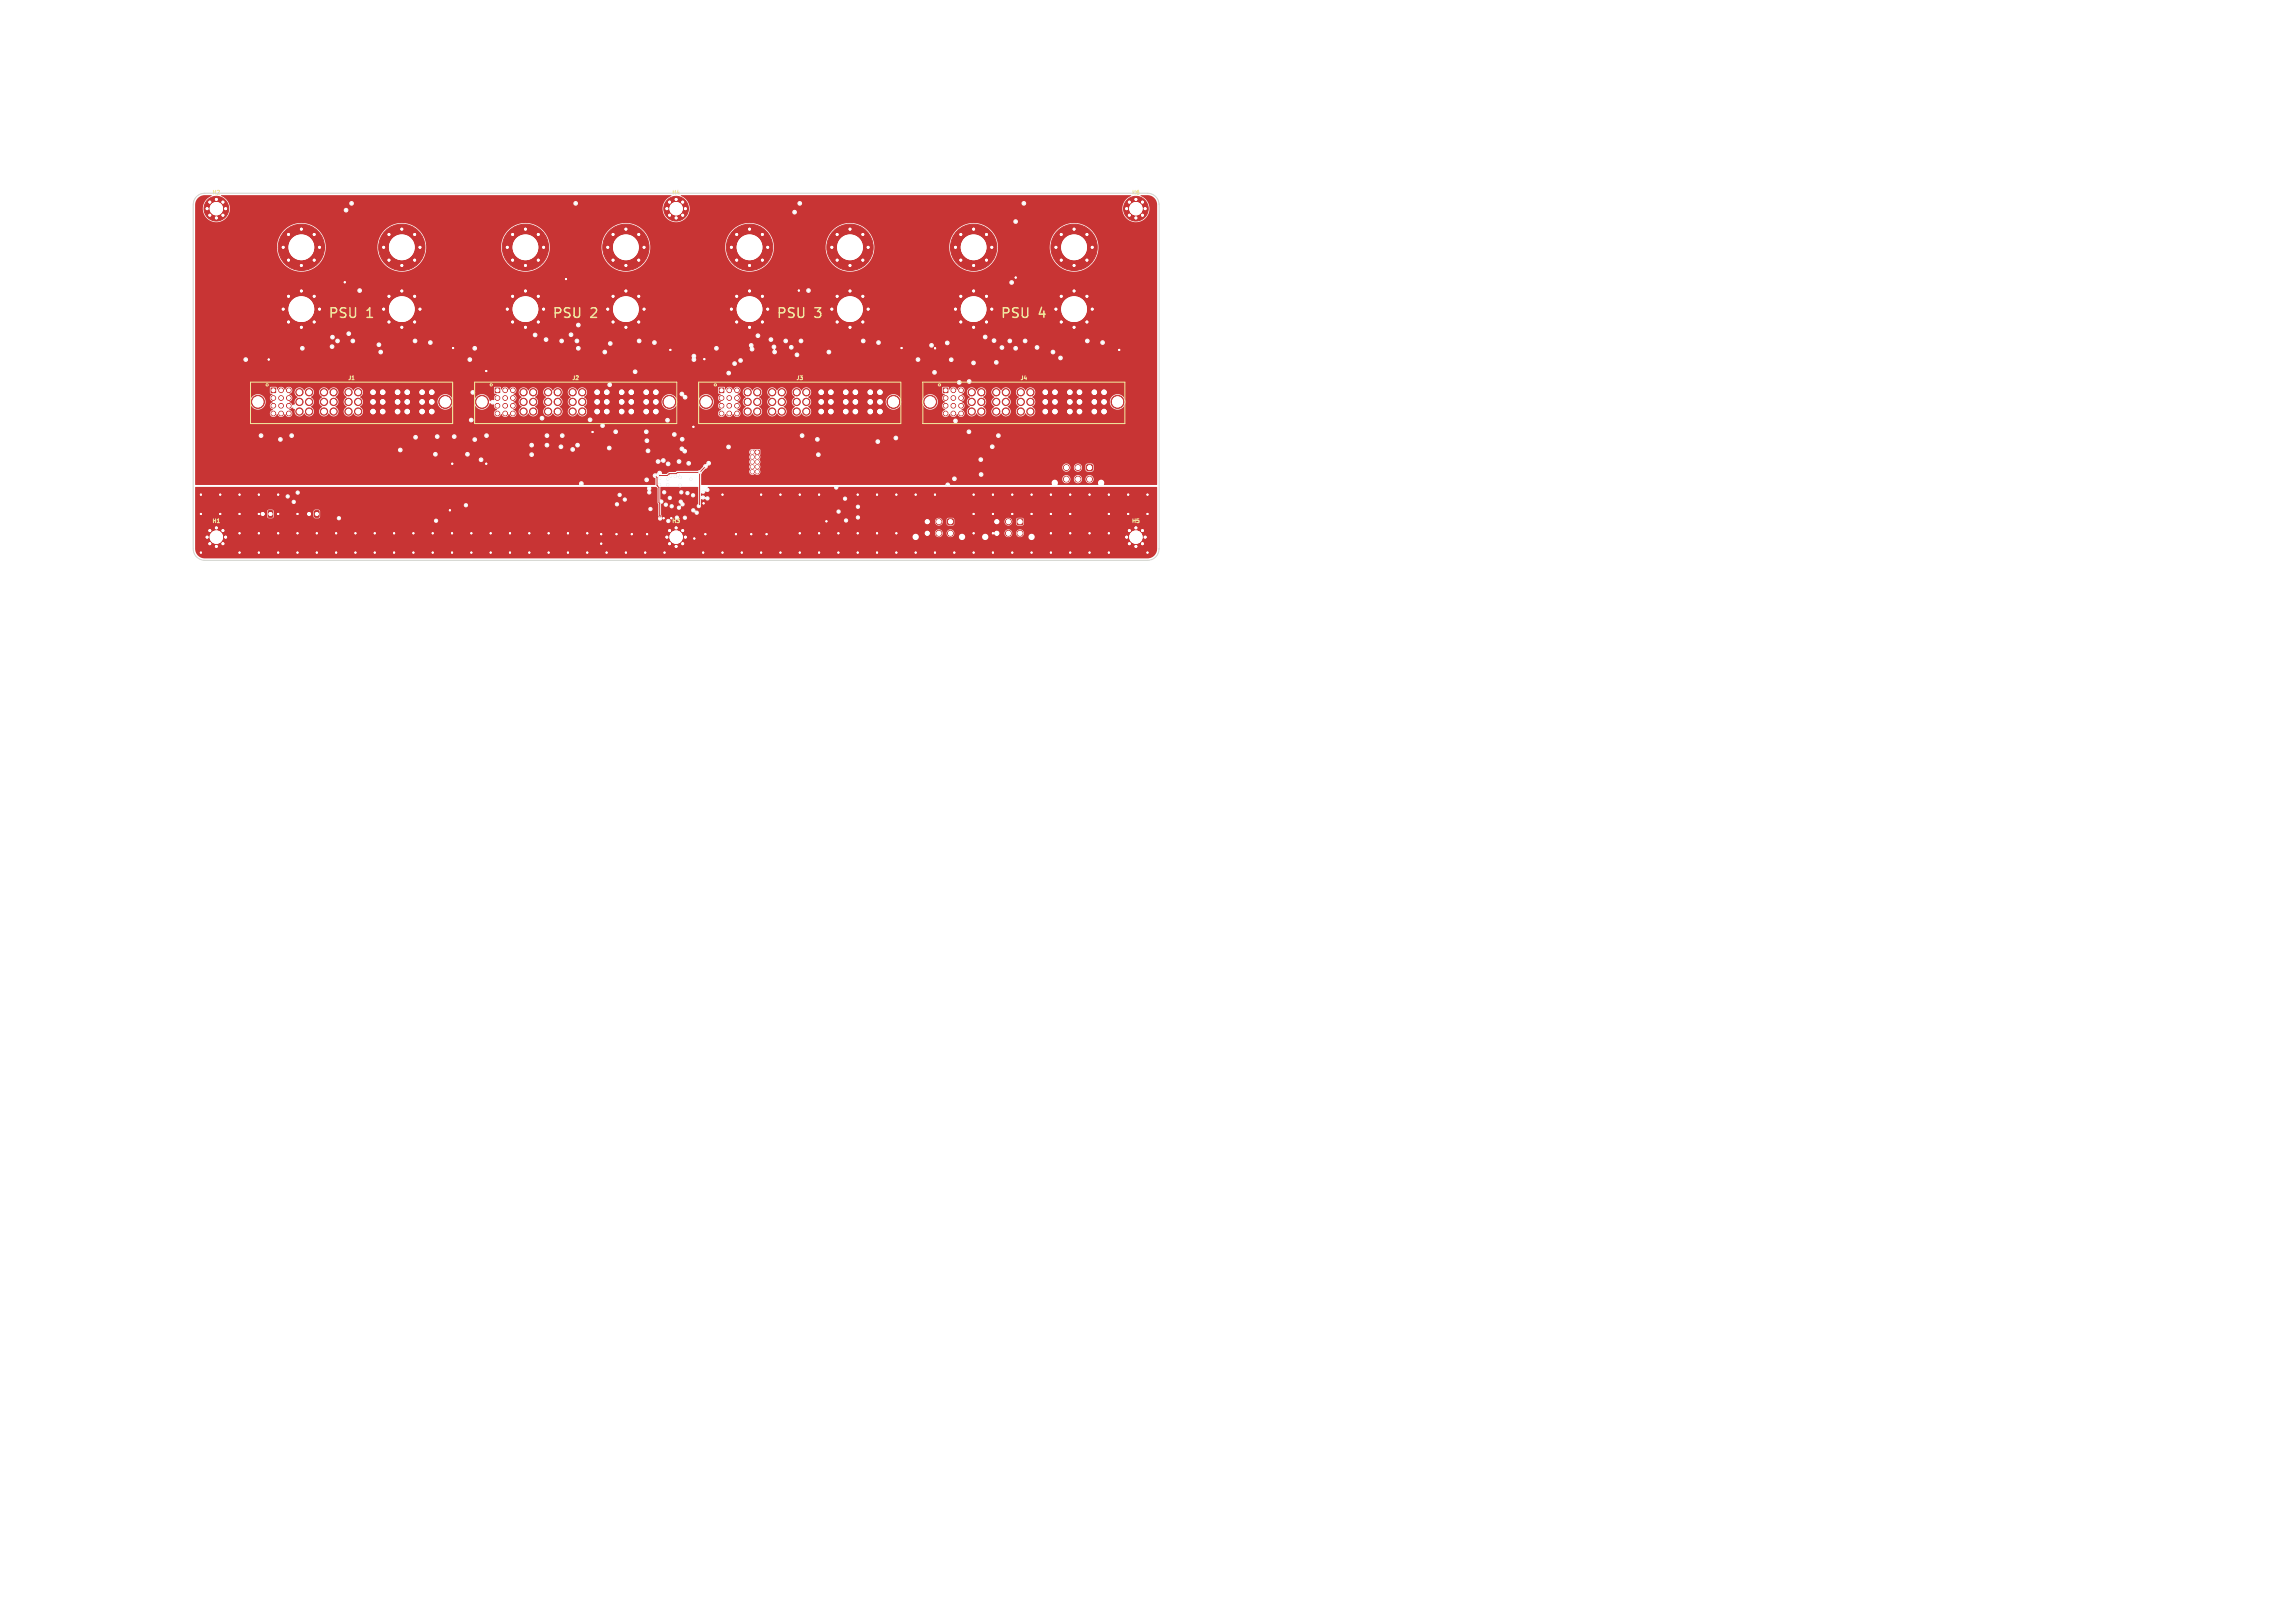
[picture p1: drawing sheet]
<svg xmlns="http://www.w3.org/2000/svg" width="594mm" height="420mm" viewBox="0 0 594 420" stroke-linecap="round" stroke-linejoin="round" font-family="sans-serif">
<defs><g id="words">
<g font-size="3.5" fill="#f2eda1">
<text x="84.8" y="82.8">PSU</text>
<text x="94.8" y="82.8">1</text>
<text x="142.8" y="82.8">PSU</text>
<text x="152.8" y="82.8">2</text>
<text x="200.8" y="82.8">PSU</text>
<text x="210.8" y="82.8">3</text>
<text x="258.8" y="82.8">PSU</text>
<text x="268.8" y="82.8">4</text>
</g>
<g font-size="1.4" fill="#f2eda1">
<text x="54.9" y="50.5">H2</text>
<text x="173.9" y="50.5">H4</text>
<text x="292.9" y="50.5">H6</text>
<text x="90" y="98.5">J1</text>
<text x="148" y="98.5">J2</text>
<text x="206" y="98.5">J3</text>
<text x="264" y="98.5">J4</text>
<text x="54.9" y="135.5">H1</text>
<text x="173.9" y="135.5">H3</text>
<text x="292.9" y="135.5">H5</text>
</g>
</g></defs>
<g fill="#c83434" stroke="#c83434" stroke-width=".26">
<path d="M128.2 100.4h1.2v1.2h-1.2z"/>
<path d="M186.1 100.4h1.2v1.2h-1.2z"/>
<path d="M70.1 100.4h1.3v1.2h-1.3z"/>
<path d="M244.1 100.4h1.3v1.2h-1.3z"/>
<path d="M245.3 134.3h1.4v1.4h-1.4z"/>
<path d="M263.3 134.3h1.4v1.4h-1.4z"/>
<path d="M69.5 132.2l.9-.1 .2 .2v1.3l-.2 .3-1-.2z"/>
<path d="M195.5 116.5h1v1h-1z"/>
<path d="M281.3 120.3h1.4v1.4h-1.4z"/>
<path d="M81.5 132.2l.9-.1 .2 .2v1.3l-.2 .3-1-.2z"/>
<circle cx="172.6" cy="54" r=".4"/>
<circle cx="173.3" cy="52.3" r=".4"/>
<circle cx="173.3" cy="55.7" r=".4"/>
<circle cx="175" cy="51.6" r=".4"/>
<circle cx="175" cy="54" r="3.2"/>
<circle cx="175" cy="56.4" r=".4"/>
<circle cx="176.7" cy="52.3" r=".4"/>
<circle cx="176.7" cy="55.7" r=".4"/>
<circle cx="177.4" cy="54" r=".4"/>
<circle cx="130.7" cy="101" r=".6"/>
<circle cx="132.7" cy="101" r=".6"/>
<circle cx="128.7" cy="103" r=".6"/>
<circle cx="130.7" cy="103" r=".6"/>
<circle cx="132.7" cy="103" r=".6"/>
<circle cx="128.8" cy="105" r=".6"/>
<circle cx="130.8" cy="105" r=".6"/>
<circle cx="132.8" cy="105" r=".6"/>
<circle cx="128.7" cy="107" r=".6"/>
<circle cx="130.7" cy="107" r=".6"/>
<circle cx="132.7" cy="107" r=".6"/>
<circle cx="124.7" cy="104" r="1.7"/>
<circle cx="173.2" cy="104" r="1.7"/>
<circle cx="135.5" cy="101.5" r=".95"/>
<circle cx="135.5" cy="104" r=".95"/>
<circle cx="135.5" cy="106.5" r=".95"/>
<circle cx="138" cy="101.5" r=".95"/>
<circle cx="138" cy="104" r=".95"/>
<circle cx="138" cy="106.5" r=".95"/>
<circle cx="141.8" cy="101.5" r=".95"/>
<circle cx="141.8" cy="104" r=".95"/>
<circle cx="141.8" cy="106.5" r=".95"/>
<circle cx="144.3" cy="101.5" r=".95"/>
<circle cx="144.3" cy="104" r=".95"/>
<circle cx="144.4" cy="106.5" r=".95"/>
<circle cx="148.2" cy="101.5" r=".95"/>
<circle cx="148.2" cy="104" r=".95"/>
<circle cx="148.2" cy="106.5" r=".95"/>
<circle cx="150.7" cy="101.5" r=".95"/>
<circle cx="150.7" cy="104" r=".95"/>
<circle cx="150.7" cy="106.5" r=".95"/>
<circle cx="154.5" cy="101.5" r=".95"/>
<circle cx="154.5" cy="104" r=".95"/>
<circle cx="154.5" cy="106.5" r=".95"/>
<circle cx="157" cy="101.5" r=".95"/>
<circle cx="157" cy="104" r=".95"/>
<circle cx="157.1" cy="106.5" r=".95"/>
<circle cx="160.9" cy="101.5" r=".95"/>
<circle cx="160.9" cy="104" r=".95"/>
<circle cx="160.9" cy="106.5" r=".95"/>
<circle cx="163.4" cy="101.5" r=".95"/>
<circle cx="163.4" cy="104" r=".95"/>
<circle cx="163.4" cy="106.5" r=".95"/>
<circle cx="167.2" cy="101.5" r=".95"/>
<circle cx="167.2" cy="104" r=".95"/>
<circle cx="167.2" cy="106.5" r=".95"/>
<circle cx="169.7" cy="101.5" r=".95"/>
<circle cx="169.7" cy="104" r=".95"/>
<circle cx="169.8" cy="106.5" r=".95"/>
<circle cx="172.6" cy="139" r=".4"/>
<circle cx="173.3" cy="137.3" r=".4"/>
<circle cx="173.3" cy="140.7" r=".4"/>
<circle cx="175" cy="136.6" r=".4"/>
<circle cx="175" cy="139" r="3.2"/>
<circle cx="175" cy="141.4" r=".4"/>
<circle cx="176.7" cy="137.3" r=".4"/>
<circle cx="176.7" cy="140.7" r=".4"/>
<circle cx="177.4" cy="139" r=".4"/>
<circle cx="291.6" cy="139" r=".4"/>
<circle cx="292.3" cy="137.3" r=".4"/>
<circle cx="292.3" cy="140.7" r=".4"/>
<circle cx="294" cy="136.6" r=".4"/>
<circle cx="294" cy="139" r="3.2"/>
<circle cx="294" cy="141.4" r=".4"/>
<circle cx="295.7" cy="137.3" r=".4"/>
<circle cx="295.7" cy="140.7" r=".4"/>
<circle cx="296.4" cy="139" r=".4"/>
<circle cx="53.6" cy="139" r=".4"/>
<circle cx="54.3" cy="137.3" r=".4"/>
<circle cx="54.3" cy="140.7" r=".4"/>
<circle cx="56" cy="136.6" r=".4"/>
<circle cx="56" cy="139" r="3.2"/>
<circle cx="56" cy="141.4" r=".4"/>
<circle cx="57.7" cy="137.3" r=".4"/>
<circle cx="57.7" cy="140.7" r=".4"/>
<circle cx="58.4" cy="139" r=".4"/>
<circle cx="188.7" cy="101" r=".6"/>
<circle cx="190.7" cy="101" r=".6"/>
<circle cx="186.7" cy="103" r=".6"/>
<circle cx="188.7" cy="103" r=".6"/>
<circle cx="190.7" cy="103" r=".6"/>
<circle cx="186.8" cy="105" r=".6"/>
<circle cx="188.8" cy="105" r=".6"/>
<circle cx="190.8" cy="105" r=".6"/>
<circle cx="186.7" cy="107" r=".6"/>
<circle cx="188.7" cy="107" r=".6"/>
<circle cx="190.7" cy="107" r=".6"/>
<circle cx="182.7" cy="104" r="1.7"/>
<circle cx="231.2" cy="104" r="1.7"/>
<circle cx="193.5" cy="101.5" r=".95"/>
<circle cx="193.5" cy="104" r=".95"/>
<circle cx="193.5" cy="106.5" r=".95"/>
<circle cx="196" cy="101.5" r=".95"/>
<circle cx="196" cy="104" r=".95"/>
<circle cx="196" cy="106.5" r=".95"/>
<circle cx="199.8" cy="101.5" r=".95"/>
<circle cx="199.8" cy="104" r=".95"/>
<circle cx="199.9" cy="106.5" r=".95"/>
<circle cx="202.3" cy="101.5" r=".95"/>
<circle cx="202.3" cy="104" r=".95"/>
<circle cx="202.3" cy="106.5" r=".95"/>
<circle cx="206.2" cy="101.5" r=".95"/>
<circle cx="206.2" cy="104" r=".95"/>
<circle cx="206.2" cy="106.5" r=".95"/>
<circle cx="208.7" cy="101.5" r=".95"/>
<circle cx="208.7" cy="104" r=".95"/>
<circle cx="208.7" cy="106.5" r=".95"/>
<circle cx="212.5" cy="101.5" r=".95"/>
<circle cx="212.5" cy="104" r=".95"/>
<circle cx="212.6" cy="106.5" r=".95"/>
<circle cx="215" cy="101.5" r=".95"/>
<circle cx="215" cy="104" r=".95"/>
<circle cx="215" cy="106.5" r=".95"/>
<circle cx="218.9" cy="101.5" r=".95"/>
<circle cx="218.9" cy="104" r=".95"/>
<circle cx="218.9" cy="106.5" r=".95"/>
<circle cx="221.4" cy="101.5" r=".95"/>
<circle cx="221.4" cy="104" r=".95"/>
<circle cx="221.4" cy="106.5" r=".95"/>
<circle cx="225.2" cy="101.5" r=".95"/>
<circle cx="225.2" cy="104" r=".95"/>
<circle cx="225.3" cy="106.5" r=".95"/>
<circle cx="227.7" cy="101.5" r=".95"/>
<circle cx="227.7" cy="104" r=".95"/>
<circle cx="227.7" cy="106.5" r=".95"/>
<circle cx="53.6" cy="54" r=".4"/>
<circle cx="54.3" cy="52.3" r=".4"/>
<circle cx="54.3" cy="55.7" r=".4"/>
<circle cx="56" cy="51.6" r=".4"/>
<circle cx="56" cy="54" r="3.2"/>
<circle cx="56" cy="56.4" r=".4"/>
<circle cx="57.7" cy="52.3" r=".4"/>
<circle cx="57.7" cy="55.7" r=".4"/>
<circle cx="58.4" cy="54" r=".4"/>
<circle cx="291.6" cy="54" r=".4"/>
<circle cx="292.3" cy="52.3" r=".4"/>
<circle cx="292.3" cy="55.7" r=".4"/>
<circle cx="294" cy="51.6" r=".4"/>
<circle cx="294" cy="54" r="3.2"/>
<circle cx="294" cy="56.4" r=".4"/>
<circle cx="295.7" cy="52.3" r=".4"/>
<circle cx="295.7" cy="55.7" r=".4"/>
<circle cx="296.4" cy="54" r=".4"/>
<circle cx="72.7" cy="101" r=".6"/>
<circle cx="74.7" cy="101" r=".6"/>
<circle cx="70.7" cy="103" r=".6"/>
<circle cx="72.7" cy="103" r=".6"/>
<circle cx="74.7" cy="103" r=".6"/>
<circle cx="70.8" cy="105" r=".6"/>
<circle cx="72.8" cy="105" r=".6"/>
<circle cx="74.8" cy="105" r=".6"/>
<circle cx="70.7" cy="107" r=".6"/>
<circle cx="72.7" cy="107" r=".6"/>
<circle cx="74.7" cy="107" r=".6"/>
<circle cx="66.7" cy="104" r="1.7"/>
<circle cx="115.2" cy="104" r="1.7"/>
<circle cx="77.5" cy="101.5" r=".95"/>
<circle cx="77.5" cy="104" r=".95"/>
<circle cx="77.5" cy="106.5" r=".95"/>
<circle cx="80" cy="101.5" r=".95"/>
<circle cx="80" cy="104" r=".95"/>
<circle cx="80" cy="106.5" r=".95"/>
<circle cx="83.8" cy="101.5" r=".95"/>
<circle cx="83.8" cy="104" r=".95"/>
<circle cx="83.9" cy="106.5" r=".95"/>
<circle cx="86.3" cy="101.5" r=".95"/>
<circle cx="86.3" cy="104" r=".95"/>
<circle cx="86.3" cy="106.5" r=".95"/>
<circle cx="90.2" cy="101.5" r=".95"/>
<circle cx="90.2" cy="104" r=".95"/>
<circle cx="90.2" cy="106.5" r=".95"/>
<circle cx="92.7" cy="101.5" r=".95"/>
<circle cx="92.7" cy="104" r=".95"/>
<circle cx="92.7" cy="106.5" r=".95"/>
<circle cx="96.5" cy="101.5" r=".95"/>
<circle cx="96.5" cy="104" r=".95"/>
<circle cx="96.6" cy="106.5" r=".95"/>
<circle cx="99" cy="101.5" r=".95"/>
<circle cx="99" cy="104" r=".95"/>
<circle cx="99" cy="106.5" r=".95"/>
<circle cx="102.9" cy="101.5" r=".95"/>
<circle cx="102.9" cy="104" r=".95"/>
<circle cx="102.9" cy="106.5" r=".95"/>
<circle cx="105.4" cy="101.5" r=".95"/>
<circle cx="105.4" cy="104" r=".95"/>
<circle cx="105.4" cy="106.5" r=".95"/>
<circle cx="109.2" cy="101.5" r=".95"/>
<circle cx="109.2" cy="104" r=".95"/>
<circle cx="109.3" cy="106.5" r=".95"/>
<circle cx="111.7" cy="101.5" r=".95"/>
<circle cx="111.7" cy="104" r=".95"/>
<circle cx="111.7" cy="106.5" r=".95"/>
<circle cx="246.7" cy="101" r=".6"/>
<circle cx="248.7" cy="101" r=".6"/>
<circle cx="244.7" cy="103" r=".6"/>
<circle cx="246.7" cy="103" r=".6"/>
<circle cx="248.7" cy="103" r=".6"/>
<circle cx="244.8" cy="105" r=".6"/>
<circle cx="246.8" cy="105" r=".6"/>
<circle cx="248.8" cy="105" r=".6"/>
<circle cx="244.7" cy="107" r=".6"/>
<circle cx="246.7" cy="107" r=".6"/>
<circle cx="248.7" cy="107" r=".6"/>
<circle cx="240.7" cy="104" r="1.7"/>
<circle cx="289.2" cy="104" r="1.7"/>
<circle cx="251.5" cy="101.5" r=".95"/>
<circle cx="251.5" cy="104" r=".95"/>
<circle cx="251.5" cy="106.5" r=".95"/>
<circle cx="254" cy="101.5" r=".95"/>
<circle cx="254" cy="104" r=".95"/>
<circle cx="254" cy="106.5" r=".95"/>
<circle cx="257.9" cy="101.5" r=".95"/>
<circle cx="257.9" cy="104" r=".95"/>
<circle cx="257.9" cy="106.5" r=".95"/>
<circle cx="260.3" cy="101.5" r=".95"/>
<circle cx="260.3" cy="104" r=".95"/>
<circle cx="260.3" cy="106.5" r=".95"/>
<circle cx="264.2" cy="101.5" r=".95"/>
<circle cx="264.2" cy="104" r=".95"/>
<circle cx="264.2" cy="106.5" r=".95"/>
<circle cx="266.7" cy="101.5" r=".95"/>
<circle cx="266.7" cy="104" r=".95"/>
<circle cx="266.7" cy="106.5" r=".95"/>
<circle cx="270.6" cy="101.5" r=".95"/>
<circle cx="270.6" cy="104" r=".95"/>
<circle cx="270.6" cy="106.5" r=".95"/>
<circle cx="273" cy="101.5" r=".95"/>
<circle cx="273" cy="104" r=".95"/>
<circle cx="273" cy="106.5" r=".95"/>
<circle cx="276.9" cy="101.5" r=".95"/>
<circle cx="276.9" cy="104" r=".95"/>
<circle cx="276.9" cy="106.5" r=".95"/>
<circle cx="279.4" cy="101.5" r=".95"/>
<circle cx="279.4" cy="104" r=".95"/>
<circle cx="279.4" cy="106.5" r=".95"/>
<circle cx="283.3" cy="101.5" r=".95"/>
<circle cx="283.3" cy="104" r=".95"/>
<circle cx="283.3" cy="106.5" r=".95"/>
<circle cx="285.7" cy="101.5" r=".95"/>
<circle cx="285.7" cy="104" r=".95"/>
<circle cx="285.7" cy="106.5" r=".95"/>
<circle cx="108.7" cy="80" r=".45"/>
<circle cx="107.3" cy="83.3" r=".45"/>
<circle cx="107.3" cy="76.7" r=".45"/>
<circle cx="104" cy="84.7" r=".45"/>
<circle cx="104" cy="80" r="6"/>
<circle cx="104" cy="75.3" r=".45"/>
<circle cx="100.7" cy="83.3" r=".45"/>
<circle cx="100.7" cy="76.7" r=".45"/>
<circle cx="99.3" cy="80" r=".45"/>
<circle cx="140.7" cy="64" r=".45"/>
<circle cx="139.3" cy="67.3" r=".45"/>
<circle cx="139.3" cy="60.7" r=".45"/>
<circle cx="136" cy="68.7" r=".45"/>
<circle cx="136" cy="64" r="6"/>
<circle cx="136" cy="59.3" r=".45"/>
<circle cx="132.7" cy="67.3" r=".45"/>
<circle cx="132.7" cy="60.7" r=".45"/>
<circle cx="131.3" cy="64" r=".45"/>
<circle cx="243" cy="135" r=".75"/>
<circle cx="240" cy="135" r=".75"/>
<circle cx="246" cy="138" r=".75"/>
<circle cx="243" cy="138" r=".75"/>
<circle cx="240" cy="138" r=".75"/>
<circle cx="82.7" cy="80" r=".45"/>
<circle cx="81.3" cy="83.3" r=".45"/>
<circle cx="81.3" cy="76.7" r=".45"/>
<circle cx="78" cy="84.7" r=".45"/>
<circle cx="78" cy="80" r="6"/>
<circle cx="78" cy="75.3" r=".45"/>
<circle cx="74.7" cy="83.3" r=".45"/>
<circle cx="74.7" cy="76.7" r=".45"/>
<circle cx="73.3" cy="80" r=".45"/>
<circle cx="256.7" cy="64" r=".45"/>
<circle cx="255.3" cy="67.3" r=".45"/>
<circle cx="255.3" cy="60.7" r=".45"/>
<circle cx="252" cy="68.7" r=".45"/>
<circle cx="252" cy="64" r="6"/>
<circle cx="252" cy="59.3" r=".45"/>
<circle cx="248.7" cy="67.3" r=".45"/>
<circle cx="248.7" cy="60.7" r=".45"/>
<circle cx="247.3" cy="64" r=".45"/>
<circle cx="261" cy="135" r=".75"/>
<circle cx="258" cy="135" r=".75"/>
<circle cx="264" cy="138" r=".75"/>
<circle cx="261" cy="138" r=".75"/>
<circle cx="258" cy="138" r=".75"/>
<circle cx="282.7" cy="80" r=".45"/>
<circle cx="281.3" cy="83.3" r=".45"/>
<circle cx="281.3" cy="76.7" r=".45"/>
<circle cx="278" cy="84.7" r=".45"/>
<circle cx="278" cy="80" r="6"/>
<circle cx="278" cy="75.3" r=".45"/>
<circle cx="274.7" cy="83.3" r=".45"/>
<circle cx="274.7" cy="76.7" r=".45"/>
<circle cx="273.3" cy="80" r=".45"/>
<circle cx="198.7" cy="64" r=".45"/>
<circle cx="197.3" cy="67.3" r=".45"/>
<circle cx="197.3" cy="60.7" r=".45"/>
<circle cx="194" cy="68.7" r=".45"/>
<circle cx="194" cy="64" r="6"/>
<circle cx="194" cy="59.3" r=".45"/>
<circle cx="190.7" cy="67.3" r=".45"/>
<circle cx="190.7" cy="60.7" r=".45"/>
<circle cx="189.3" cy="64" r=".45"/>
<circle cx="198.7" cy="80" r=".45"/>
<circle cx="197.3" cy="83.3" r=".45"/>
<circle cx="197.3" cy="76.7" r=".45"/>
<circle cx="194" cy="84.7" r=".45"/>
<circle cx="194" cy="80" r="6"/>
<circle cx="194" cy="75.3" r=".45"/>
<circle cx="190.7" cy="83.3" r=".45"/>
<circle cx="190.7" cy="76.7" r=".45"/>
<circle cx="189.3" cy="80" r=".45"/>
<circle cx="166.7" cy="80" r=".45"/>
<circle cx="165.3" cy="83.3" r=".45"/>
<circle cx="165.3" cy="76.7" r=".45"/>
<circle cx="162" cy="84.7" r=".45"/>
<circle cx="162" cy="80" r="6"/>
<circle cx="162" cy="75.3" r=".45"/>
<circle cx="158.7" cy="83.3" r=".45"/>
<circle cx="158.7" cy="76.7" r=".45"/>
<circle cx="157.3" cy="80" r=".45"/>
<circle cx="194.7" cy="117" r=".5"/>
<circle cx="196" cy="118.3" r=".5"/>
<circle cx="194.7" cy="118.3" r=".5"/>
<circle cx="196" cy="119.5" r=".5"/>
<circle cx="194.7" cy="119.5" r=".5"/>
<circle cx="196" cy="120.8" r=".5"/>
<circle cx="194.7" cy="120.8" r=".5"/>
<circle cx="196" cy="122.1" r=".5"/>
<circle cx="194.7" cy="122.1" r=".5"/>
<circle cx="166.7" cy="64" r=".45"/>
<circle cx="165.3" cy="67.3" r=".45"/>
<circle cx="165.3" cy="60.7" r=".45"/>
<circle cx="162" cy="68.7" r=".45"/>
<circle cx="162" cy="64" r="6"/>
<circle cx="162" cy="59.3" r=".45"/>
<circle cx="158.7" cy="67.3" r=".45"/>
<circle cx="158.7" cy="60.7" r=".45"/>
<circle cx="157.3" cy="64" r=".45"/>
<circle cx="282.7" cy="64" r=".45"/>
<circle cx="281.3" cy="67.3" r=".45"/>
<circle cx="281.3" cy="60.7" r=".45"/>
<circle cx="278" cy="68.7" r=".45"/>
<circle cx="278" cy="64" r="6"/>
<circle cx="278" cy="59.3" r=".45"/>
<circle cx="274.7" cy="67.3" r=".45"/>
<circle cx="274.7" cy="60.7" r=".45"/>
<circle cx="273.3" cy="64" r=".45"/>
<circle cx="108.7" cy="64" r=".45"/>
<circle cx="107.3" cy="67.3" r=".45"/>
<circle cx="107.3" cy="60.7" r=".45"/>
<circle cx="104" cy="68.7" r=".45"/>
<circle cx="104" cy="64" r="6"/>
<circle cx="104" cy="59.3" r=".45"/>
<circle cx="100.7" cy="67.3" r=".45"/>
<circle cx="100.7" cy="60.7" r=".45"/>
<circle cx="99.3" cy="64" r=".45"/>
<circle cx="140.7" cy="80" r=".45"/>
<circle cx="139.3" cy="83.3" r=".45"/>
<circle cx="139.3" cy="76.7" r=".45"/>
<circle cx="136" cy="84.7" r=".45"/>
<circle cx="136" cy="80" r="6"/>
<circle cx="136" cy="75.3" r=".45"/>
<circle cx="132.7" cy="83.3" r=".45"/>
<circle cx="132.7" cy="76.7" r=".45"/>
<circle cx="131.3" cy="80" r=".45"/>
<circle cx="256.7" cy="80" r=".45"/>
<circle cx="255.3" cy="83.3" r=".45"/>
<circle cx="255.3" cy="76.7" r=".45"/>
<circle cx="252" cy="84.7" r=".45"/>
<circle cx="252" cy="80" r="6"/>
<circle cx="252" cy="75.3" r=".45"/>
<circle cx="248.7" cy="83.3" r=".45"/>
<circle cx="248.7" cy="76.7" r=".45"/>
<circle cx="247.3" cy="80" r=".45"/>
<circle cx="224.7" cy="64" r=".45"/>
<circle cx="223.3" cy="67.3" r=".45"/>
<circle cx="223.3" cy="60.7" r=".45"/>
<circle cx="220" cy="68.7" r=".45"/>
<circle cx="220" cy="64" r="6"/>
<circle cx="220" cy="59.3" r=".45"/>
<circle cx="216.7" cy="67.3" r=".45"/>
<circle cx="216.7" cy="60.7" r=".45"/>
<circle cx="215.3" cy="64" r=".45"/>
<circle cx="279" cy="121" r=".75"/>
<circle cx="276" cy="121" r=".75"/>
<circle cx="282" cy="124" r=".75"/>
<circle cx="279" cy="124" r=".75"/>
<circle cx="276" cy="124" r=".75"/>
<circle cx="224.7" cy="80" r=".45"/>
<circle cx="223.3" cy="83.3" r=".45"/>
<circle cx="223.3" cy="76.7" r=".45"/>
<circle cx="220" cy="84.7" r=".45"/>
<circle cx="220" cy="80" r="6"/>
<circle cx="220" cy="75.3" r=".45"/>
<circle cx="216.7" cy="83.3" r=".45"/>
<circle cx="216.7" cy="76.7" r=".45"/>
<circle cx="215.3" cy="80" r=".45"/>
<circle cx="82.7" cy="64" r=".45"/>
<circle cx="81.3" cy="67.3" r=".45"/>
<circle cx="81.3" cy="60.7" r=".45"/>
<circle cx="78" cy="68.7" r=".45"/>
<circle cx="78" cy="64" r="6"/>
<circle cx="78" cy="59.3" r=".45"/>
<circle cx="74.7" cy="67.3" r=".45"/>
<circle cx="74.7" cy="60.7" r=".45"/>
<circle cx="73.3" cy="64" r=".45"/>
</g>
<path d="M68 132.7v.6M80 132.7v.6" fill="none" stroke="#c83434" stroke-width="1.2"/>
<g fill="#ececec" stroke="#ececec" stroke-width=".26">
<circle cx="117.1" cy="120" r=".3"/>
<circle cx="233.4" cy="90.1" r=".3"/>
<circle cx="289.7" cy="90.6" r=".3"/>
<circle cx="117.3" cy="90.1" r=".3"/>
<circle cx="69.6" cy="93" r=".3"/>
<circle cx="173.5" cy="90.6" r=".3"/>
<circle cx="146.5" cy="72.2" r=".3"/>
<circle cx="242" cy="90.1" r=".3"/>
<circle cx="125.9" cy="96" r=".3"/>
<circle cx="153.4" cy="111.8" r=".3"/>
<circle cx="206.8" cy="75.2" r=".3"/>
<circle cx="182.3" cy="92.9" r=".3"/>
<circle cx="89.2" cy="73" r=".3"/>
<circle cx="262.9" cy="71.8" r=".3"/>
<circle cx="125.9" cy="120" r=".3"/>
<circle cx="179.5" cy="110.5" r=".3"/>
<circle cx="174.5" cy="112.4" r=".3"/>
<circle cx="183.4" cy="119.9" r=".3"/>
<circle cx="250.8" cy="111.7" r=".3"/>
<circle cx="180.9" cy="130.9" r=".3"/>
<circle cx="181.1" cy="122.3" r=".3"/>
<circle cx="86.1" cy="87.2" r=".3"/>
<circle cx="122.9" cy="90.1" r=".3"/>
<circle cx="257.9" cy="93.8" r=".3"/>
<circle cx="169.5" cy="123.1" r=".3"/>
<circle cx="182.6" cy="120.7" r=".3"/>
<circle cx="170.2" cy="123.1" r=".3"/>
<circle cx="170.8" cy="134.2" r=".3"/>
<circle cx="124.5" cy="119" r=".3"/>
<circle cx="120.6" cy="130.7" r=".3"/>
<circle cx="179.6" cy="92.1" r=".3"/>
<circle cx="72.6" cy="113.7" r=".3"/>
<circle cx="173" cy="134.8" r=".3"/>
<circle cx="87.7" cy="134.1" r=".3"/>
<circle cx="176.5" cy="116.1" r=".3"/>
<circle cx="227.2" cy="114.3" r=".3"/>
<circle cx="231.9" cy="113.3" r=".3"/>
<circle cx="177.2" cy="116.8" r=".3"/>
<circle cx="222.1" cy="133.9" r=".3"/>
<circle cx="216.4" cy="126.2" r=".3"/>
<circle cx="217" cy="132.4" r=".3"/>
<circle cx="211.8" cy="117.7" r=".3"/>
<circle cx="297" cy="143" r=".3"/>
<circle cx="52" cy="143" r=".3"/>
<circle cx="222" cy="128" r=".3"/>
<circle cx="222" cy="143" r=".3"/>
<circle cx="237.6" cy="93.1" r=".3"/>
<circle cx="112" cy="143" r=".3"/>
<circle cx="182" cy="143" r=".3"/>
<circle cx="149.5" cy="115.2" r=".3"/>
<circle cx="217" cy="138" r=".3"/>
<circle cx="242" cy="143" r=".3"/>
<circle cx="107.6" cy="113.1" r=".3"/>
<circle cx="211.6" cy="113.7" r=".3"/>
<circle cx="147" cy="138" r=".3"/>
<circle cx="97" cy="143" r=".3"/>
<circle cx="172" cy="143" r=".3"/>
<circle cx="63.6" cy="93.1" r=".3"/>
<circle cx="122" cy="138" r=".3"/>
<circle cx="137.6" cy="117.7" r=".3"/>
<circle cx="117.6" cy="113" r=".3"/>
<circle cx="117" cy="143" r=".3"/>
<circle cx="277" cy="133" r=".3"/>
<circle cx="142" cy="143" r=".3"/>
<circle cx="187" cy="143" r=".3"/>
<circle cx="113.2" cy="113" r=".3"/>
<circle cx="203.4" cy="88.2" r=".3"/>
<circle cx="257" cy="128" r=".3"/>
<circle cx="182.6" cy="138.2" r=".3"/>
<circle cx="272" cy="143" r=".3"/>
<circle cx="287" cy="143" r=".3"/>
<circle cx="137.6" cy="115.2" r=".3"/>
<circle cx="77" cy="143" r=".3"/>
<circle cx="232" cy="143" r=".3"/>
<circle cx="287" cy="133" r=".3"/>
<circle cx="262" cy="128" r=".3"/>
<circle cx="222" cy="138" r=".3"/>
<circle cx="155.6" cy="140.7" r=".3"/>
<circle cx="287" cy="138" r=".3"/>
<circle cx="217" cy="143" r=".3"/>
<circle cx="214.5" cy="91.1" r=".3"/>
<circle cx="159.6" cy="138.2" r=".3"/>
<circle cx="87" cy="138" r=".3"/>
<circle cx="171.7" cy="134.1" r=".3"/>
<circle cx="67.6" cy="112.7" r=".3"/>
<circle cx="77" cy="138" r=".3"/>
<circle cx="285.4" cy="88.6" r=".3"/>
<circle cx="282" cy="128" r=".3"/>
<circle cx="142" cy="138" r=".3"/>
<circle cx="258.4" cy="112.7" r=".3"/>
<circle cx="287" cy="128" r=".3"/>
<circle cx="272" cy="133" r=".3"/>
<circle cx="267" cy="143" r=".3"/>
<circle cx="125.9" cy="112.7" r=".3"/>
<circle cx="137" cy="143" r=".3"/>
<circle cx="207" cy="138" r=".3"/>
<circle cx="156.5" cy="91.1" r=".3"/>
<circle cx="147" cy="143" r=".3"/>
<circle cx="247" cy="143" r=".3"/>
<circle cx="152" cy="138" r=".3"/>
<circle cx="92" cy="143" r=".3"/>
<circle cx="132" cy="143" r=".3"/>
<circle cx="75.5" cy="112.7" r=".3"/>
<circle cx="256.8" cy="115.6" r=".3"/>
<circle cx="92" cy="138" r=".3"/>
<circle cx="252" cy="133" r=".3"/>
<circle cx="297" cy="128" r=".3"/>
<circle cx="227" cy="138" r=".3"/>
<circle cx="167.3" cy="111.7" r=".3"/>
<circle cx="190.5" cy="138.2" r=".3"/>
<circle cx="98.5" cy="91.1" r=".3"/>
<circle cx="267" cy="133" r=".3"/>
<circle cx="182.1" cy="130.2" r=".3"/>
<circle cx="152" cy="143" r=".3"/>
<circle cx="67" cy="143" r=".3"/>
<circle cx="257" cy="133" r=".3"/>
<circle cx="102" cy="138" r=".3"/>
<circle cx="197" cy="128" r=".3"/>
<circle cx="267" cy="128" r=".3"/>
<circle cx="72" cy="138" r=".3"/>
<circle cx="292" cy="128" r=".3"/>
<circle cx="97" cy="138" r=".3"/>
<circle cx="167.5" cy="138.2" r=".3"/>
<circle cx="207" cy="143" r=".3"/>
<circle cx="227.4" cy="88.6" r=".3"/>
<circle cx="178.2" cy="119.9" r=".3"/>
<circle cx="107.4" cy="88.2" r=".3"/>
<circle cx="165.4" cy="88.2" r=".3"/>
<circle cx="252" cy="143" r=".3"/>
<circle cx="116.4" cy="132" r=".3"/>
<circle cx="187" cy="128" r=".3"/>
<circle cx="141.6" cy="112.7" r=".3"/>
<circle cx="52" cy="133" r=".3"/>
<circle cx="176.6" cy="113.7" r=".3"/>
<circle cx="242" cy="128" r=".3"/>
<circle cx="82" cy="138" r=".3"/>
<circle cx="237" cy="143" r=".3"/>
<circle cx="77" cy="133" r=".3"/>
<circle cx="122" cy="143" r=".3"/>
<circle cx="272" cy="128" r=".3"/>
<circle cx="292" cy="133" r=".3"/>
<circle cx="198.4" cy="138.2" r=".3"/>
<circle cx="282" cy="138" r=".3"/>
<circle cx="194.4" cy="138.2" r=".3"/>
<circle cx="57" cy="133" r=".3"/>
<circle cx="265" cy="52.6" r=".3"/>
<circle cx="261.4" cy="88.2" r=".3"/>
<circle cx="157" cy="143" r=".3"/>
<circle cx="237" cy="128" r=".3"/>
<circle cx="170.8" cy="123.8" r=".3"/>
<circle cx="179.6" cy="93.1" r=".3"/>
<circle cx="192" cy="143" r=".3"/>
<circle cx="121.6" cy="93.1" r=".3"/>
<circle cx="265.3" cy="88.2" r=".3"/>
<circle cx="57" cy="128" r=".3"/>
<circle cx="207.3" cy="88.2" r=".3"/>
<circle cx="117" cy="138" r=".3"/>
<circle cx="87" cy="143" r=".3"/>
<circle cx="223.4" cy="88.2" r=".3"/>
<circle cx="202" cy="143" r=".3"/>
<circle cx="169.4" cy="88.6" r=".3"/>
<circle cx="62" cy="128" r=".3"/>
<circle cx="167" cy="143" r=".3"/>
<circle cx="282" cy="143" r=".3"/>
<circle cx="82" cy="143" r=".3"/>
<circle cx="67" cy="138" r=".3"/>
<circle cx="227" cy="128" r=".3"/>
<circle cx="52" cy="128" r=".3"/>
<circle cx="227" cy="143" r=".3"/>
<circle cx="262" cy="133" r=".3"/>
<circle cx="163.5" cy="138.2" r=".3"/>
<circle cx="207.6" cy="112.7" r=".3"/>
<circle cx="202" cy="128" r=".3"/>
<circle cx="213.9" cy="134.9" r=".3"/>
<circle cx="155.6" cy="138.2" r=".3"/>
<circle cx="107" cy="138" r=".3"/>
<circle cx="91" cy="52.6" r=".3"/>
<circle cx="67" cy="133" r=".3"/>
<circle cx="141.6" cy="115.2" r=".3"/>
<circle cx="137" cy="138" r=".3"/>
<circle cx="72" cy="133" r=".3"/>
<circle cx="207" cy="128" r=".3"/>
<circle cx="127" cy="143" r=".3"/>
<circle cx="132" cy="138" r=".3"/>
<circle cx="207" cy="52.6" r=".3"/>
<circle cx="252" cy="138" r=".3"/>
<circle cx="149" cy="52.6" r=".3"/>
<circle cx="112.7" cy="117.5" r=".3"/>
<circle cx="91.3" cy="88.2" r=".3"/>
<circle cx="87.4" cy="88.2" r=".3"/>
<circle cx="297" cy="133" r=".3"/>
<circle cx="272.5" cy="91.1" r=".3"/>
<circle cx="232" cy="128" r=".3"/>
<circle cx="272" cy="138" r=".3"/>
<circle cx="149.3" cy="88.2" r=".3"/>
<circle cx="257" cy="138" r=".3"/>
<circle cx="277" cy="128" r=".3"/>
<circle cx="262" cy="143" r=".3"/>
<circle cx="67" cy="128" r=".3"/>
<circle cx="212" cy="128" r=".3"/>
<circle cx="232" cy="138" r=".3"/>
<circle cx="173.7" cy="134.1" r=".3"/>
<circle cx="62" cy="143" r=".3"/>
<circle cx="281.4" cy="88.2" r=".3"/>
<circle cx="212" cy="143" r=".3"/>
<circle cx="179.7" cy="139.4" r=".3"/>
<circle cx="111.4" cy="88.6" r=".3"/>
<circle cx="197" cy="143" r=".3"/>
<circle cx="121" cy="117.5" r=".3"/>
<circle cx="127" cy="138" r=".3"/>
<circle cx="159.4" cy="111.7" r=".3"/>
<circle cx="257" cy="143" r=".3"/>
<circle cx="212" cy="138" r=".3"/>
<circle cx="103.6" cy="116.5" r=".3"/>
<circle cx="72" cy="143" r=".3"/>
<circle cx="162" cy="143" r=".3"/>
<circle cx="252" cy="128" r=".3"/>
<circle cx="107" cy="143" r=".3"/>
<circle cx="145.5" cy="112.7" r=".3"/>
<circle cx="62" cy="138" r=".3"/>
<circle cx="72" cy="128" r=".3"/>
<circle cx="102" cy="143" r=".3"/>
<circle cx="112" cy="138" r=".3"/>
<circle cx="145.4" cy="88.2" r=".3"/>
<circle cx="277" cy="138" r=".3"/>
<circle cx="62" cy="133" r=".3"/>
<circle cx="277" cy="143" r=".3"/>
<circle cx="140.3" cy="108.2" r=".3"/>
<circle cx="182" cy="128.7" r=".3"/>
<circle cx="145.2" cy="115.6" r=".3"/>
<circle cx="178.8" cy="124" r=".3"/>
<circle cx="167.4" cy="124.2" r=".3"/>
<circle cx="177.9" cy="127.6" r=".3"/>
<circle cx="182" cy="127.2" r=".3"/>
<circle cx="168.4" cy="131.7" r=".3"/>
<circle cx="76" cy="129.9" r=".3"/>
<circle cx="76.3" cy="105.2" r=".3"/>
<circle cx="90.3" cy="86.3" r=".3"/>
<circle cx="78.3" cy="90.1" r=".3"/>
<circle cx="157.7" cy="115.9" r=".3"/>
<circle cx="74.5" cy="128.5" r=".3"/>
<circle cx="176.3" cy="127.4" r=".3"/>
<circle cx="164.4" cy="96.2" r=".3"/>
<circle cx="98.1" cy="89.2" r=".3"/>
<circle cx="170.7" cy="122.4" r=".3"/>
<circle cx="77.1" cy="127.5" r=".3"/>
<circle cx="183.1" cy="126.8" r=".3"/>
<circle cx="167.4" cy="114" r=".3"/>
<circle cx="85.9" cy="89.7" r=".3"/>
<circle cx="157.8" cy="99.6" r=".3"/>
<circle cx="176" cy="125.6" r=".3"/>
<circle cx="93.1" cy="75.2" r=".3"/>
<circle cx="89.6" cy="54.4" r=".3"/>
<circle cx="159.7" cy="130.5" r=".3"/>
<circle cx="152.7" cy="108.6" r=".3"/>
<circle cx="170.7" cy="125.4" r=".3"/>
<circle cx="150.5" cy="125.1" r=".3"/>
<circle cx="122" cy="108.7" r=".3"/>
<circle cx="175.2" cy="134" r=".3"/>
<circle cx="122.4" cy="101.5" r=".3"/>
<circle cx="149.7" cy="90.1" r=".3"/>
<circle cx="157.9" cy="88.9" r=".3"/>
<circle cx="172.9" cy="120" r=".3"/>
<circle cx="179.4" cy="128.2" r=".3"/>
<circle cx="138.5" cy="86.7" r=".3"/>
<circle cx="127.5" cy="104.1" r=".3"/>
<circle cx="168" cy="126.5" r=".3"/>
<circle cx="149.7" cy="84.1" r=".3"/>
<circle cx="141.3" cy="87.9" r=".3"/>
<circle cx="147.8" cy="86.6" r=".3"/>
<circle cx="185.4" cy="90.1" r=".3"/>
<circle cx="171.2" cy="129.8" r=".3"/>
<circle cx="204.8" cy="89.9" r=".3"/>
<circle cx="194.6" cy="90.4" r=".3"/>
<circle cx="172.8" cy="124" r=".3"/>
<circle cx="173.9" cy="131" r=".3"/>
<circle cx="191.7" cy="93.3" r=".3"/>
<circle cx="177.3" cy="102.8" r=".3"/>
<circle cx="200.5" cy="91.1" r=".3"/>
<circle cx="206.3" cy="91.8" r=".3"/>
<circle cx="174.8" cy="123.3" r=".3"/>
<circle cx="190.1" cy="94.1" r=".3"/>
<circle cx="176.2" cy="129.8" r=".3"/>
<circle cx="188.6" cy="115.7" r=".3"/>
<circle cx="194.4" cy="89.4" r=".3"/>
<circle cx="168" cy="127.4" r=".3"/>
<circle cx="199.5" cy="87.9" r=".3"/>
<circle cx="188.6" cy="96.5" r=".3"/>
<circle cx="172.8" cy="108.7" r=".3"/>
<circle cx="200.3" cy="89.8" r=".3"/>
<circle cx="173.6" cy="123.2" r=".3"/>
<circle cx="187.4" cy="106" r=".3"/>
<circle cx="209.3" cy="75.2" r=".3"/>
<circle cx="205.7" cy="54.9" r=".3"/>
<circle cx="196.2" cy="86.9" r=".3"/>
<circle cx="173.4" cy="128.8" r=".3"/>
<circle cx="245.2" cy="88.7" r=".3"/>
<circle cx="262.9" cy="90.1" r=".3"/>
<circle cx="252" cy="93.9" r=".3"/>
<circle cx="167.7" cy="116.7" r=".3"/>
<circle cx="241.9" cy="96.4" r=".3"/>
<circle cx="241.1" cy="89.4" r=".3"/>
<circle cx="172.3" cy="130.6" r=".3"/>
<circle cx="250.9" cy="98.7" r=".3"/>
<circle cx="259.3" cy="89.9" r=".3"/>
<circle cx="268.4" cy="89.9" r=".3"/>
<circle cx="176.5" cy="102" r=".3"/>
<circle cx="246.2" cy="93.1" r=".3"/>
<circle cx="175.7" cy="131.4" r=".3"/>
<circle cx="255" cy="87.2" r=".3"/>
<circle cx="171.9" cy="127.4" r=".3"/>
<circle cx="245.3" cy="125.5" r=".3"/>
<circle cx="247.3" cy="108.9" r=".3"/>
<circle cx="247" cy="123.9" r=".3"/>
<circle cx="172.8" cy="125.4" r=".3"/>
<circle cx="257.3" cy="88.1" r=".3"/>
<circle cx="248.3" cy="99" r=".3"/>
<circle cx="261.8" cy="73.1" r=".3"/>
<circle cx="262.9" cy="57.3" r=".3"/>
<circle cx="274.5" cy="92.6" r=".3"/>
<circle cx="253.9" cy="122.8" r=".3"/>
<circle cx="176" cy="123.5" r=".3"/>
<circle cx="175.5" cy="122.9" r=".3"/>
<circle cx="253.9" cy="118.9" r=".3"/>
<circle cx="218.7" cy="129" r=".3"/>
<circle cx="183.1" cy="129" r=".3"/>
<circle cx="222.1" cy="131.1" r=".3"/>
<circle cx="179.4" cy="132.1" r=".3"/>
<circle cx="180.3" cy="132.7" r=".3"/>
<circle cx="219" cy="134.7" r=".3"/>
<circle cx="112.9" cy="134.8" r=".3"/>
<circle cx="122.9" cy="113.8" r=".3"/>
<circle cx="171.7" cy="119.2" r=".3"/>
<circle cx="170.3" cy="119.4" r=".3"/>
<circle cx="175.7" cy="119.4" r=".3"/>
<circle cx="176.7" cy="130.5" r=".3"/>
<circle cx="161.7" cy="129.3" r=".3"/>
<circle cx="156" cy="110.1" r=".3"/>
<circle cx="148.2" cy="116.3" r=".3"/>
<circle cx="177.3" cy="134" r=".3"/>
<circle cx="160.4" cy="128.1" r=".3"/>
</g>
<path d="M169.6 123.1l.4 .5v2l.6 .6v3.9l.1 .2 .2 3.9M181.1 122.3v8.4l-.2 .2M182.6 120.7l-1.5 1.6h-5.8l-.3 .2h-1.7l-.6 .6h-2.5" fill="none" stroke="#c83434" stroke-width=".26"/>
<g fill="#c83434">
<path d="M51.3 51.1l1.4-.6h2l.1 .1a3.5 3.5 0 0 0-1 6.1 3.5 3.5 0 0 0 5.7-2.3h29.5v.1a.61 .61 0 0 0 1 .4 .61 .61 0 0 0-.2-1.1 .61 .61 0 0 0-.8 .6h-29.5l-.3-1.8h31.2a.61 .61 0 0 0 .6 .6 .61 .61 0 0 0 .6-.6h56.8v.2a.61 .61 0 0 0 1 .3 .61 .61 0 0 0-.1-1 .61 .61 0 0 0-.9 .5h-56.8v-.1a.61 .61 0 0 0-.7-.5 .61 .61 0 0 0-.5 .6h-31.2a5.2 5.2 0 0 0-2-2l116.5-.1 .1 .1a3.5 3.5 0 0 0-2.1 4.5 3.5 3.5 0 0 0 4.4 2.2h86.2v.2a.61 .61 0 0 0 1 .3 .61 .61 0 0 0-.2-1 .61 .61 0 0 0-.8 .5h-86.2a3.5 3.5 0 0 0 2.3-2.4h26.7v.2a.61 .61 0 0 0 .9 .3 .61 .61 0 0 0-.1-1 .61 .61 0 0 0-.8 .5h-26.7l.1-1.3-.3-1h28.2l.2 .5 .4 .1 .4-.1 .2-.5h56.8a.61 .61 0 0 0 .9 .6 .61 .61 0 0 0 .1-1 .61 .61 0 0 0-1 .3v.1h-56.8a.61 .61 0 0 0-.6-.6 .61 .61 0 0 0-.6 .6h-28.2a5.2 5.2 0 0 0-2-2l116.5-.1 .1 .1a3.5 3.5 0 0 0-1.6 5.5 3.5 3.5 0 0 0 5.7 0 3.5 3.5 0 0 0-1.7-5.5l1.7-.1a2.5 2.5 0 0 1 2.6 2.5v72.4l-13.7 .1a.9 .9 0 0 0-.8-1.4 .9 .9 0 0 0-.8 1.4l-10.5-.1a.86 .86 0 0 0-.7-1.3 .86 .86 0 0 0-.7 1.3l-26.3 .1a.69 .69 0 0 0-.7-.6 .69 .69 0 0 0-.7 .6h-63l-.1-1.6h64.9l.2 .4 .4 .2 .5-.2 .1-.3h27.3a1.06 1.06 0 0 0 1.1 1.1 1.06 1.06 0 0 0 1.1-1.1h.8l.1 .2a1.06 1.06 0 0 0 1.1 .8 1.06 1.06 0 0 0 1-1h.8l.1 .2a1.06 1.06 0 0 0 1.6 .6 1.06 1.06 0 0 0-.1-1.7 1.06 1.06 0 0 0-1.6 .9h-.8l-.1-.2a1.06 1.06 0 0 0-1.1-.9 1.06 1.06 0 0 0-1 1.1h-.8l-.1-.2a1.06 1.06 0 0 0-1.1-.9 1.06 1.06 0 0 0-1 1.1h-27.3v-.2a.6 .6 0 0 0-.6-.5 .6 .6 0 0 0-.6 .6h-64.9v-1.1l.3-.7h12.1a.91 .91 0 0 0 .6 .7 .91 .91 0 0 0 1-.1l.5 .2 57.3-.1a.61 .61 0 0 0 .9 .5 .61 .61 0 0 0 .1-1 .61 .61 0 0 0-.9 .3l-.1 .2h-56.9a1.45 1.45 0 0 0 .2-1.5l.2-.3h78.1l.1 .2a1.06 1.06 0 0 0 1.1 .8 1.06 1.06 0 0 0 1-1h.8l.1 .2a1.05 1.05 0 0 0 .8 .8 1.05 1.05 0 0 0 1.1-.5h1l.5 .5h1.2l.4-.4v-1.2l-.4-.4h-1.2l-.4 .4-.1 1.1h-1l.1-.1a1.06 1.06 0 0 0-.8-1.4 1.06 1.06 0 0 0-1.3 1h-.8l-.1-.2a1.06 1.06 0 0 0-1.1-.9 1.06 1.06 0 0 0-1 1.1h-78.1l-.2-.7a1.04 1.04 0 0 0 0-1.4h56.6l.1 .2a.61 .61 0 0 0 .9 .3 .61 .61 0 0 0-.1-1 .61 .61 0 0 0-.9 .5h-56.6l.2-.4v-.8h14.4a.61 .61 0 0 0 .9 .5 .61 .61 0 0 0 .1-1 .61 .61 0 0 0-1 .3v.2h-14.4l-.1-1.5-1.4 .1a.93 .93 0 0 0-1.2 .2 .93 .93 0 0 0 0 1.2 1.09 1.09 0 0 0 0 1.3 1.09 1.09 0 0 0 0 1.3 1.09 1.09 0 0 0 0 1.2l-.2 .6h-12.1l.8-.8a.72 .72 0 0 0 .6-.8 .64 .64 0 0 0 .8-.6 .64 .64 0 0 0-.8-.7 .64 .64 0 0 0-.4 .9h-.1a.67 .67 0 0 0-.7 .7l-.8 .8-.6 .2h-5.3l-.5 .3-1.6 .1-.7 .4h-1.1a.69 .69 0 0 0-.4-.7 .69 .69 0 0 0-.9 .4l-.2 .2a.68 .68 0 0 0-1 .5 .68 .68 0 0 0 .7 .8l-.1 1.7h-18.4a.66 .66 0 0 0-.6-1 .66 .66 0 0 0-.6 1h-99.3l-.1-1.3h116.3a.61 .61 0 0 0 .8 .5 .61 .61 0 0 0 .2-1 .61 .61 0 0 0-1 .3v.2h-116.3v-4.2h121.8a.6 .6 0 0 0 .9 .6 .6 .6 0 0 0 .1-1 .6 .6 0 0 0-1 .3v.1h-121.8v-1h73.4l.2 .4 .4 .2 .4-.2h44.8v.2a.65 .65 0 0 0 .8 .4 .65 .65 0 0 0 .5-.6l.7 .4 .5-.4h2.9a.6 .6 0 0 0 .4 .6 .6 .6 0 0 0 .6-.1h1.5l.1 .2a.61 .61 0 0 0 .9 .3 .61 .61 0 0 0-.1-1.1 .61 .61 0 0 0-.9 .6h-1.4a.61 .61 0 0 0-.2-1 .61 .61 0 0 0-.9 .5l-2.8-.1a.64 .64 0 0 0-.6-.7 .64 .64 0 0 0-.7 .6l-.2-.1a.61 .61 0 0 0-.6-.2 .61 .61 0 0 0-.5 .5h-44.8a.61 .61 0 0 0-.2-1 .61 .61 0 0 0-.8 .6h-73.4v-1.4h61.6l.2 .4 .3 .1a.6 .6 0 0 0 .7-.5h7.1l.2 .4 .4 .2 .4-.2 .2-.3h15.4v.1a.61 .61 0 0 0 1 .3 .61 .61 0 0 0-.1-1 .61 .61 0 0 0-.9 .6h-15.4v-.3a.61 .61 0 0 0-.7-.5 .61 .61 0 0 0-.5 .7l-7.1-.1a.61 .61 0 0 0-.6-.6 .61 .61 0 0 0-.6 .7h-61.6v-1.2h52.5l.2 .5 .4 .2 .4-.2 .2-.6h43.4l.2 .4 .4 .2 .5-.2h18.4a.61 .61 0 0 0 .9 .5 .61 .61 0 0 0 0-1.1h7.9l.2 .5 .4 .2a.68 .68 0 0 0 .7 .6 .68 .68 0 0 0 .6-.8 .68 .68 0 0 0-.7-.6l-.3-.3h11.2v.1a.6 .6 0 0 0 .7 .5 .6 .6 0 0 0 .5-.7h67v.2a.6 .6 0 0 0 1 .3 .6 .6 0 0 0-.1-1 .6 .6 0 0 0-.9 .5l-67.1-.1a.61 .61 0 0 0-.6-.4 .61 .61 0 0 0-.5 .6l-11.2-.1a.61 .61 0 0 0-.9 .5h-7.9a.61 .61 0 0 0-.9 .6h-18.4l.1-.4-.1-.4h8.4a.61 .61 0 0 0 .8 .6 .61 .61 0 0 0 .2-1 .61 .61 0 0 0-1 .3v.1h-8.4a.6 .6 0 0 0-.7-.2 .6 .6 0 0 0-.4 .6h-43.4a.61 .61 0 0 0-.7-.5 .61 .61 0 0 0-.5 .6h-52.5v-1.2h86.5l.2 .4 .3 .2a.6 .6 0 0 0 .7-.6h2.8l.1 .4 .5 .2 .4-.2h2.6a.6 .6 0 0 0 .8 .6 .6 .6 0 0 0 .2-1h3.3v.1a.6 .6 0 0 0 1 .4 .6 .6 0 0 0-.2-1.1 .6 .6 0 0 0-.8 .6l-3.4-.1a.61 .61 0 0 0-.9 .5h-2.6a.61 .61 0 0 0-.2-1 .61 .61 0 0 0-.8 .6h-2.8l-.1-.3a.61 .61 0 0 0-.7-.3 .61 .61 0 0 0-.4 .6h-86.5v-1.5h21.5v.2a.6 .6 0 0 0 1 .3 .6 .6 0 0 0-.2-1 .6 .6 0 0 0-.8 .5h-21.5v-1h16.5l.1 .5 .4 .1a.6 .6 0 0 0 .7-.6h6.7l.2 .5 .4 .1 .4-.2h31.1l.1 .5 .5 .2h14.7l.1 .4 .5 .2 .5-.4h43.4a.6 .6 0 0 0 .8 .6 .6 .6 0 0 0 .3-.9h8.1l.1 .4 .5 .2 .4-.2 .2-.4h33.7l.2 .4 .5 .2h15a.61 .61 0 0 0 .8 .5 .61 .61 0 0 0 .2-1 .61 .61 0 0 0-1 .3v.2h-14.9a.6 .6 0 0 0 .3-1h19.3v.2a.61 .61 0 0 0 1 .3 .61 .61 0 0 0-.2-1 .61 .61 0 0 0-.8 .5h-19.3a.61 .61 0 0 0-.7-.2 .61 .61 0 0 0-.4 .6h-33.7v-.2a.61 .61 0 0 0-.7-.4 .61 .61 0 0 0-.5 .6l-8.1-.1a.61 .61 0 0 0-.7-.1 .61 .61 0 0 0-.4 .5h-43.4l.1-.2a.61 .61 0 0 0-.6-.7 .61 .61 0 0 0-.6 .7l-14.7-.1a.6 .6 0 0 0 .5-.7h4.5l.1 .4 .4 .2a.6 .6 0 0 0 .7-.6h3.2v.1a.6 .6 0 0 0 .8 .4 .6 .6 0 0 0 .3-.8h7.2l.2 .5 .3 .1a.6 .6 0 0 0 .7-.6h14.5l.1 .5 .5 .1 .4-.1 .2-.5h2.7a.6 .6 0 0 0 .8 .6 .6 .6 0 0 0 .4-.9h27.8l.2 .5 .4 .1 .6-.3h31.9l.2 .5 .4 .1 .4-.1 .2-.5h49.6a.61 .61 0 0 0 .9 .6 .61 .61 0 0 0 .1-1 .61 .61 0 0 0-1 .3v.1h-49.6l-.1-.3a.61 .61 0 0 0-.7-.3 .61 .61 0 0 0-.4 .6h-31.9v-.1a.61 .61 0 0 0-.5-.8 .61 .61 0 0 0-.7 .6h-27.9a.61 .61 0 0 0-.6-.3 .61 .61 0 0 0-.5 .6h-2.7l-.2-.4-.4-.2-.5 .2-.1 .4h-14.5a.61 .61 0 0 0-.6-.6 .61 .61 0 0 0-.6 .6h-7.2a.61 .61 0 0 0-.7-.3 .61 .61 0 0 0-.4 .6h-3.2l-.1-.2a.61 .61 0 0 0-.6-.4 .61 .61 0 0 0-.5 .6h-4.5v-.2a.61 .61 0 0 0-.7-.2 .61 .61 0 0 0-.4 .5h-31.1l.1-.1a.61 .61 0 0 0-.4-.9 .61 .61 0 0 0-.7 .6h-6.7l-.1-.1a.61 .61 0 0 0-.6-.5 .61 .61 0 0 0-.5 .6h-16.5v-1h108.2l.2 .5 .5 .1 .4-.1 .2-.5h6.7l.1 .5 .5 .1 .4-.1 .2-.5h82.3a.61 .61 0 0 0 .8 .6 .61 .61 0 0 0 .2-1 .61 .61 0 0 0-1 .3v.1h-82.3a.61 .61 0 0 0-.6-.6 .61 .61 0 0 0-.6 .6h-6.7l-.1-.1a.61 .61 0 0 0-.6-.5 .61 .61 0 0 0-.6 .6h-108.2v-1.6h104.9v.2a.61 .61 0 0 0 .9 .3 .61 .61 0 0 0-.1-1 .61 .61 0 0 0-.8 .5h-104.9v-1.4h70.9v.2a.6 .6 0 0 0 .9 .3 .6 .6 0 0 0 0-1h17.4l.2 .4 .4 .2 .4-.2h11.4a.6 .6 0 0 0 .6 .6 .6 .6 0 0 0 .6-.5h18.9l.1 .5 .5 .1 .5-.4h73.4v.2a.61 .61 0 0 0 1 .3 .61 .61 0 0 0-.1-1 .61 .61 0 0 0-.9 .5h-73.3a.61 .61 0 0 0-.6-.8 .61 .61 0 0 0-.6 .6l-18.9-.1a.61 .61 0 0 0-.6-.6 .61 .61 0 0 0-.6 .6h-11.4l.1-.1a.6 .6 0 0 0-.4-.9 .6 .6 0 0 0-.7 .6h-17.4a.61 .61 0 0 0-.9 .5h-70.9v-1.7h19.3l.1 .2a.96 .96 0 0 0 .9 .7 .96 .96 0 0 0 .9-.8 1.03 1.03 0 0 0 1 .8 1.03 1.03 0 0 0 1-.8 .96 .96 0 0 0 1 .8 .96 .96 0 0 0 1-.9 .96 .96 0 0 0-.8-1l.7-.6 .7 .5a1.33 1.33 0 0 0 .7 1.7 1.33 1.33 0 0 0 1.8-.7 1.3 1.3 0 0 0 1.4 .8 1.3 1.3 0 0 0 1.1-1.2h1.3v.2a1.31 1.31 0 0 0 1.2 1 1.31 1.31 0 0 0 1.3-.8 1.3 1.3 0 0 0 1.4 .8 1.3 1.3 0 0 0 1.1-1.2h1.3l.1 .2a1.31 1.31 0 0 0 1.1 1 1.31 1.31 0 0 0 1.4-.8 1.31 1.31 0 0 0 2.1 .5 1.31 1.31 0 0 0-.5-2.2l.1-.1a1.24 1.24 0 0 0 .8-1.1h19.2l.1 .3a2.01 2.01 0 0 0 2.1 1.7 2.01 2.01 0 0 0 1.9-2h5.4l.1 .3a2.05 2.05 0 0 0 2 1.7 2.05 2.05 0 0 0 2-1.7l.5 .4h.5a1.27 1.27 0 0 0 .8 1.3 .95 .95 0 0 0-.8 1 .95 .95 0 0 0 1 .9 .95 .95 0 0 0 .9-.8 1.03 1.03 0 0 0 1 .8 1.03 1.03 0 0 0 1-.8 .95 .95 0 0 0 1.3 .8 .95 .95 0 0 0 .5-1.4h.7l.1 .2a1.31 1.31 0 0 0 1.1 1 1.31 1.31 0 0 0 1.4-.8 1.3 1.3 0 0 0 1.4 .8 1.3 1.3 0 0 0 1.1-1.2h1.3v.2a1.31 1.31 0 0 0 1.2 1 1.31 1.31 0 0 0 1.3-.8 1.3 1.3 0 0 0 1.4 .8 1.3 1.3 0 0 0 1.1-1.2h1.3l.1 .2a1.31 1.31 0 0 0 1.1 1 1.31 1.31 0 0 0 1.4-.8 1.31 1.31 0 0 0 1.1 .8 1.31 1.31 0 0 0 1.2-.7h34l.1 .2a.96 .96 0 0 0 .9 .7 .96 .96 0 0 0 .9-.8 1.03 1.03 0 0 0 1 .8 1.03 1.03 0 0 0 1-.8 .95 .95 0 0 0 1.3 .8 .95 .95 0 0 0 .5-1.4h.7l.1 .2a1.31 1.31 0 0 0 1.1 1 1.31 1.31 0 0 0 1.4-.8 1.3 1.3 0 0 0 1.4 .8 1.3 1.3 0 0 0 1.1-1.2h1.3v.2a1.31 1.31 0 0 0 1.2 1 1.31 1.31 0 0 0 1.3-.8 1.3 1.3 0 0 0 1.4 .8 1.3 1.3 0 0 0 1.1-1.2h1.3l.1 .2a1.31 1.31 0 0 0 1.1 1 1.31 1.31 0 0 0 1.4-.8 1.31 1.31 0 0 0 1.1 .8 1.31 1.31 0 0 0 1.2-.7h34l.1 .2a.96 .96 0 0 0 .9 .7 .96 .96 0 0 0 .9-.8 1.03 1.03 0 0 0 1 .8 1.03 1.03 0 0 0 1-.8 .95 .95 0 0 0 1.3 .8 .95 .95 0 0 0 .5-1.4h.7l.1 .2a1.31 1.31 0 0 0 1.1 1 1.31 1.31 0 0 0 1.4-.8 1.3 1.3 0 0 0 1.4 .8 1.3 1.3 0 0 0 1.1-1.2h1.3v.2a1.31 1.31 0 0 0 1.2 1 1.31 1.31 0 0 0 1.3-.8 1.3 1.3 0 0 0 1.4 .8 1.3 1.3 0 0 0 1.1-1.2h1.3l.1 .2a1.31 1.31 0 0 0 1.1 1 1.31 1.31 0 0 0 1.4-.8 1.31 1.31 0 0 0 2.1 .5 1.31 1.31 0 0 0-.5-2.2l.1-.1a1.23 1.23 0 0 0 .8-1.1h19.2l.1 .3a2.01 2.01 0 0 0 3.1 1.3 2.01 2.01 0 0 0-.2-3.4 2.01 2.01 0 0 0-3 1.8h-19.2l-.2-.6-.6-.6a1.39 1.39 0 0 0 0-2.4l-.3-.1a1.77 1.77 0 0 0-1.5 .7 1.29 1.29 0 0 0-2.1-.3 1.29 1.29 0 0 0 .5 2.1 1.37 1.37 0 0 0-.9 1.2 1.37 1.37 0 0 0 .9 1.2l-.7 .7-.2 .6h-1.3l-.2-.6-.6-.6a1.4 1.4 0 0 0 .1-2.4l-.1-.2a1.31 1.31 0 0 0 .4-2.1 1.31 1.31 0 0 0-2.1 .5 1.31 1.31 0 0 0-2.1-.5 1.31 1.31 0 0 0 .4 2.2 1.37 1.37 0 0 0-.8 1.2 1.37 1.37 0 0 0 .8 1.2l-.6 .7-.2 .6h-1.3l-.2-.6-.6-.6a1.4 1.4 0 0 0 0-2.4l-.1-.2a1.3 1.3 0 0 0 .5-2.1 1.3 1.3 0 0 0-2.2 .5 1.31 1.31 0 0 0-2.1-.5 1.31 1.31 0 0 0 .5 2.2 1.37 1.37 0 0 0-.9 1.2 1.37 1.37 0 0 0 .9 1.2l-.7 .7-.2 .6h-.7l-.6-.5a1.07 1.07 0 0 0 .8-1 1.07 1.07 0 0 0-.8-1 1.03 1.03 0 0 0 .7-1 1.03 1.03 0 0 0-.7-1 .95 .95 0 0 0 .8-1 .95 .95 0 0 0-1-.9 .95 .95 0 0 0-.9 .8 1.07 1.07 0 0 0-1-.8 1.07 1.07 0 0 0-1.1 .7l-.3-.7h-1.4l-.1 1.6 .6 .3a1.09 1.09 0 0 0-.7 1 1.09 1.09 0 0 0 .8 1 .98 .98 0 0 0-.8 1 .98 .98 0 0 0 .8 1l-.6 .5-.2 .5h-34a1.55 1.55 0 0 0-.6-1.8l.6-.6 .2-.6h19.2a2.01 2.01 0 0 0 2 2 2.01 2.01 0 0 0 2.1-2h5.4l.1 .3a2.01 2.01 0 0 0 3.1 1.3 2.01 2.01 0 0 0-.2-3.4 2.01 2.01 0 0 0-3 1.8h-5.4l-.1-.3a2.01 2.01 0 0 0-2.1-1.7 2.01 2.01 0 0 0-1.9 2h-19.2l-.2-.6-.6-.6a1.39 1.39 0 0 0 0-2.4l-.3-.1a1.77 1.77 0 0 0-1.5 .7 1.29 1.29 0 0 0-2.1-.3 1.29 1.29 0 0 0 .5 2.1 1.37 1.37 0 0 0-.9 1.2 1.37 1.37 0 0 0 .9 1.2l-.7 .7-.2 .6h-1.3l-.2-.6-.6-.6a1.39 1.39 0 0 0 .1-2.4l-.1-.2a1.31 1.31 0 0 0 .4-2.1 1.31 1.31 0 0 0-2.1 .5 1.31 1.31 0 0 0-2.1-.5 1.31 1.31 0 0 0 .4 2.2 1.37 1.37 0 0 0-.8 1.2 1.37 1.37 0 0 0 .8 1.2l-.6 .7-.2 .6h-1.3l-.2-.6-.6-.6a1.39 1.39 0 0 0 0-2.4l-.1-.2a1.31 1.31 0 0 0 .5-2.1 1.31 1.31 0 0 0-2.2 .5 1.31 1.31 0 0 0-2.1-.5 1.31 1.31 0 0 0 .5 2.2 1.37 1.37 0 0 0-.9 1.2 1.37 1.37 0 0 0 .9 1.2l-.7 .7-.2 .6h-.7l-.6-.5a1.07 1.07 0 0 0 .8-1 1.07 1.07 0 0 0-.8-1 1.03 1.03 0 0 0 .7-1 1.03 1.03 0 0 0-.7-1 .95 .95 0 0 0 .8-1 .95 .95 0 0 0-1-.9 .95 .95 0 0 0-.9 .8 1.07 1.07 0 0 0-1-.8 1.07 1.07 0 0 0-1.1 .7l-.3-.7h-1.4l-.1 1.6 .6 .3a1.09 1.09 0 0 0-.7 1 1.09 1.09 0 0 0 .8 1 .98 .98 0 0 0-.8 1 .98 .98 0 0 0 .8 1l-.6 .5-.2 .5h-34a1.55 1.55 0 0 0-.6-1.8l.6-.6 .2-.6h19.2a2.01 2.01 0 0 0 2.1 2 2.01 2.01 0 0 0 2-2h5.4l.1 .3a2.01 2.01 0 0 0 3.1 1.3 2.01 2.01 0 0 0-.2-3.4 2.01 2.01 0 0 0-3 1.8h-5.4l-.1-.3a2.01 2.01 0 0 0-2.1-1.7 2.01 2.01 0 0 0-1.9 2h-19.2l-.2-.6-.7-.7 .8-.7h24l.2 .4 .6 .2a.65 .65 0 0 0 .5 .8 .65 .65 0 0 0 .7-.7 .65 .65 0 0 0-.8-.6 .62 .62 0 0 0-.5-.7 .62 .62 0 0 0-.7 .6l-24-.1a1.29 1.29 0 0 0-.8-1.6 1.29 1.29 0 0 0-1.7 .8 1.31 1.31 0 0 0-2.1-.5 1.31 1.31 0 0 0 .5 2.2 1.37 1.37 0 0 0-.9 1.2 1.37 1.37 0 0 0 .9 1.2l-.7 .7-.2 .6h-1.3l-.2-.6-.6-.6a1.39 1.39 0 0 0 .1-2.4l-.1-.2a1.31 1.31 0 0 0 .4-2.1 1.31 1.31 0 0 0-2.1 .5 1.31 1.31 0 0 0-2.1-.5 1.31 1.31 0 0 0 .4 2.2 1.37 1.37 0 0 0-.8 1.2 1.37 1.37 0 0 0 .8 1.2l-.6 .7-.2 .6h-1.3l-.2-.6-.6-.6a1.39 1.39 0 0 0 0-2.4l-.1-.2a1.31 1.31 0 0 0 .5-2.1 1.31 1.31 0 0 0-2.2 .5 1.31 1.31 0 0 0-2.1-.5 1.31 1.31 0 0 0 .5 2.2 1.37 1.37 0 0 0-.9 1.2 1.37 1.37 0 0 0 .9 1.2l-.7 .7-.2 .6h-.7l-.6-.5a1.07 1.07 0 0 0 .8-1 1.07 1.07 0 0 0-.8-1 1.03 1.03 0 0 0 .7-1 1.03 1.03 0 0 0-.7-1 .95 .95 0 0 0 .8-1 .95 .95 0 0 0-1-.9 .95 .95 0 0 0-.9 .8 1.07 1.07 0 0 0-1-.8 1.07 1.07 0 0 0-1.1 .7l-.3-.7h-1.4l-.1 1.6 .6 .3-.2 .2a.91 .91 0 0 0-.4 1.2v.1h-.6l-.5 .3a2.03 2.03 0 0 0-2.1-1.8 2.03 2.03 0 0 0-2 2h-5.4l-.1-.3a2.01 2.01 0 0 0-2.1-1.7 2.01 2.01 0 0 0-1.9 2h-19.2l-.2-.6-.7-.7 .7-.6 .2-.6h27.8a.61 .61 0 0 0 .8 .6 .61 .61 0 0 0 .2-1 .61 .61 0 0 0-1 .3v.1h-27.8a1.3 1.3 0 0 0-1.1-1.2 1.3 1.3 0 0 0-1.5 .8 1.31 1.31 0 0 0-2.1-.5 1.31 1.31 0 0 0 .5 2.2 1.37 1.37 0 0 0-.9 1.2 1.37 1.37 0 0 0 .9 1.2l-.7 .7-.2 .6h-1.3l-.2-.6-.6-.6a1.39 1.39 0 0 0 .1-2.4l-.1-.2a1.31 1.31 0 0 0 .4-2.1 1.31 1.31 0 0 0-2.1 .5 1.31 1.31 0 0 0-2.1-.5 1.31 1.31 0 0 0 .4 2.2 1.37 1.37 0 0 0-.8 1.2 1.37 1.37 0 0 0 .8 1.2l-.6 .7-.2 .6h-1.3l-.2-.6-.6-.6a1.39 1.39 0 0 0 0-2.4l-.1-.2a1.31 1.31 0 0 0 .5-2.1 1.31 1.31 0 0 0-2.2 .5 1.31 1.31 0 0 0-2.1-.5 1.31 1.31 0 0 0 .5 2.2 1.88 1.88 0 0 0-.9 1.8l-.5 .3-.3-.6-.5-.3a1.07 1.07 0 0 0 .8-1 1.07 1.07 0 0 0-.8-1 .95 .95 0 0 0 .8-1 .95 .95 0 0 0-1-.9 .95 .95 0 0 0-.9 .8 1.07 1.07 0 0 0-1-.8 1.07 1.07 0 0 0-1.1 .7l-.3-.7-1.5 .1v1.5l.6 .3a1.05 1.05 0 0 0-.6 1.1 1.05 1.05 0 0 0 .7 .9 .98 .98 0 0 0-.8 1 .98 .98 0 0 0 .8 1l-.6 .5-.2 .5h-19.3v-3h14.2a2.01 2.01 0 0 0 3 1.8 2.01 2.01 0 0 0 .2-3.4 2.01 2.01 0 0 0-3.1 1.3l-.1 .3h-14.2v-4.4h106.7a.61 .61 0 0 0 .9 .5 .61 .61 0 0 0 .1-1 .61 .61 0 0 0-1 .3v.2h-106.7v-.6h197.2a.6 .6 0 0 0 .7 .5 .6 .6 0 0 0 .4-.8h1.4l.1 .2a.61 .61 0 0 0 .9 .3 .61 .61 0 0 0-.1-1 .61 .61 0 0 0-.9 .5h-1.4a.61 .61 0 0 0-.7-.3 .61 .61 0 0 0-.4 .6h-197.2v-2.8h113.3l.2 .4 .4 .2 .5-.3h23.1a.6 .6 0 0 0 .7 .6 .6 .6 0 0 0 .5-.7h52.1v.1a.6 .6 0 0 0 1 .3 .6 .6 0 0 0-.2-1 .6 .6 0 0 0-.8 .6l-52.2-.2a.61 .61 0 0 0-.6-.2 .61 .61 0 0 0-.5 .5h-23.1a.61 .61 0 0 0-.4-.9 .61 .61 0 0 0-.7 .6h-113.3v-2.1h139l.2 .4 .4 .2a.6 .6 0 0 0 .6-.8h60.7l.1 .4 .4 .2a.6 .6 0 0 0 .7-.7h4.7v.1a.61 .61 0 0 0 1 .3 .61 .61 0 0 0-.2-1 .61 .61 0 0 0-.8 .6h-4.7a.61 .61 0 0 0-.7-.5 .61 .61 0 0 0-.5 .6l-60.7-.1a.61 .61 0 0 0-.7-.3 .61 .61 0 0 0-.5 .6h-139v-1h12.5l.2 .4 .4 .2 .4-.2 .2-.4h56.8a.61 .61 0 0 0 .6 .6 .61 .61 0 0 0 .6-.6h56.8l.2 .4 .4 .2 .6-.4h10.9v.1a.6 .6 0 0 0 .8 .5 .6 .6 0 0 0 .3-.8h44.8l.2 .4 .4 .2 .4-.2 .2-.4h7.4a.6 .6 0 0 0 .9 .5 .6 .6 0 0 0 .1-1h27.3v.2a.61 .61 0 0 0 1 .3 .61 .61 0 0 0-.2-1 .61 .61 0 0 0-.8 .5h-27.4a.61 .61 0 0 0-.9 .5h-7.4v-.2a.61 .61 0 0 0-.7-.5 .61 .61 0 0 0-.5 .7l-44.8-.1a.61 .61 0 0 0-.7-.3 .61 .61 0 0 0-.4 .6h-10.9l-.1-1.5h25.6a.61 .61 0 0 0 .8 .6 .61 .61 0 0 0 .2-1 .61 .61 0 0 0-1 .3v.1h-25.6a.65 .65 0 0 0-.9-.1 .65 .65 0 0 0-.1 1l-.1 .4h-56.8v-.2a.61 .61 0 0 0-.7-.5 .61 .61 0 0 0-.5 .7l-56.8-.1a.6 .6 0 0 0-.6-.6 .6 .6 0 0 0-.6 .7h-12.5v-2h47.4l.2 .4 .4 .2 .5-.2 .1-.4h56.8a.61 .61 0 0 0 .9 .5 .61 .61 0 0 0 .1-1 .61 .61 0 0 0-.9 .3l-.1 .2-56.8-.1a.6 .6 0 0 0-.6-.5 .6 .6 0 0 0-.6 .6h-47.4v-1h27.1l.1 .2a.61 .61 0 0 0 .9 .4 .61 .61 0 0 0 .1-1h6.6l.2 .4 .4 .2 .5-.2h35.9l.1 .5 .4 .1a.6 .6 0 0 0 .7-.6h25.6l.2 .5 .4 .1 .4-.1 .2-.5h34.5v.2a.61 .61 0 0 0 1 .3 .61 .61 0 0 0-.1-1 .61 .61 0 0 0-.9 .5h-34.5v-.1a.61 .61 0 0 0-.7-.5 .61 .61 0 0 0-.5 .6l-25.6-.1a.6 .6 0 0 0-.7-.5 .6 .6 0 0 0-.5 .6h-35.9l.2-.4-.3-.5h11.2v.2a.6 .6 0 0 0 1 .3 .6 .6 0 0 0-.2-1 .6 .6 0 0 0-.8 .5h-11.3a.61 .61 0 0 0-.9 .5h-6.6a.61 .61 0 0 0-.7-.1 .61 .61 0 0 0-.4 .5h-27.1v-1.9h36.3l.1 .5 .4 .1a.6 .6 0 0 0 .7-.6h2.7l.2 .5 .3 .1a.6 .6 0 0 0 .7-.6h14.9l.5 .6 .6-.1h2.9l.2 .4 .4 .2 .5-.4h45.4l.2 .4 .4 .2 35.9-.1 .3 .6a.62 .62 0 0 0 .3 .9 .62 .62 0 0 0 .8-.3 .62 .62 0 0 0-.3-.8h4.8l.5 .7a.63 .63 0 0 0-.1 1 .63 .63 0 0 0 1-.4h12.8l.2 .4 .4 .2 .5-.2 .1-.4h56.8a.61 .61 0 0 0 .9 .5 .61 .61 0 0 0 .1-1 .61 .61 0 0 0-.9 .3l-.1 .2-56.8-.1a.6 .6 0 0 0-.6-.5 .6 .6 0 0 0-.6 .6h-12.8l-.5-.7 .3-.5h3.3v.1a.6 .6 0 0 0 1 .4 .6 .6 0 0 0-.1-1h35.4l.2 .4 .4 .2 17.6-.1 .2 .5 .4 .1 .6-.4h2.4v.2a.6 .6 0 0 0 .8 .4 .6 .6 0 0 0 .3-.8h4.4v.2a.6 .6 0 0 0 1 .3 .6 .6 0 0 0-.1-1 .6 .6 0 0 0-.9 .5l-4.4-.1a.61 .61 0 0 0-.7-.3 .61 .61 0 0 0-.4 .6h-2.4v-.2a.6 .6 0 0 0-.6-.6 .6 .6 0 0 0-.6 .6h-17.3a.61 .61 0 0 0 0-1.1 .61 .61 0 0 0-.9 .6l-35.4-.1a.61 .61 0 0 0-.9 .6h-3.3v-.3a.61 .61 0 0 0-.7-.4 .61 .61 0 0 0-.5 .6l-4.7-.1a.61 .61 0 0 0-.4-.9 .61 .61 0 0 0-.8 .6l-35.4-.1a.61 .61 0 0 0-.2-1 .61 .61 0 0 0-.9 .6h-45.4l.1-.2a.61 .61 0 0 0-.6-.7 .61 .61 0 0 0-.6 .7h-2.9l.1-.5-.1-.3h32.8l.5 .6 .6-.3h3l.1 .5 .5 .1 .4-.1 .2-.5h2.7l.2 .5 .4 .1 .5-.1 .1-.5h14.9l.2 .5 .4 .1 .5-.1h2.9a.61 .61 0 0 0 .8 .5 .61 .61 0 0 0 .2-1 .61 .61 0 0 0-1 .3v.2h-2.9l.1-.5-.1-.3h33l.5 .6 .6-.3h2.8l.1 .5 .4 .1a.6 .6 0 0 0 .7-.6h2.7l.2 .5 .3 .1a.6 .6 0 0 0 .7-.6h14.9l.5 .6 .6-.1h2.9l.2 .4 .4 .2 .4-.2 .2-.4h16.6v.2a.6 .6 0 0 0 1 .2 .6 .6 0 0 0-.4-1h11.5l.2 .5 .4 .2 .4-.2 .2-.4h2.9l.1 .5 .5 .1 .4-.1 .2-.5h2.7l.2 .5 .4 .1 .5-.1 .1-.5h14.9l.2 .5 .4 .1 .5-.1h2.9a.61 .61 0 0 0 .8 .5 .61 .61 0 0 0 .2-1 .61 .61 0 0 0-1 .3v.2h-2.9a.6 .6 0 0 0-.2-1 .6 .6 0 0 0-.9 .5h-14.9v-.1a.61 .61 0 0 0-.7-.5 .61 .61 0 0 0-.5 .6h-2.7v-.1a.61 .61 0 0 0-.7-.5 .61 .61 0 0 0-.5 .6l-2.9-.1a.61 .61 0 0 0-.6-.6 .61 .61 0 0 0-.6 .6h-11.5l-.5 .2-.1 .4h-16.6v-.2a.61 .61 0 0 0-.7-.5 .61 .61 0 0 0-.5 .7h-2.9v-.2a.61 .61 0 0 0-.3-.9 .61 .61 0 0 0-.8 .6h-14.9v-.1a.61 .61 0 0 0-.7-.5 .61 .61 0 0 0-.5 .6h-2.7v-.1a.61 .61 0 0 0-.7-.5 .61 .61 0 0 0-.5 .6h-2.7a.61 .61 0 0 0-.4-.9 .61 .61 0 0 0-.8 .6l-33-.1a.61 .61 0 0 0-.7-.1 .61 .61 0 0 0-.4 .5h-14.9v-.1a.61 .61 0 0 0-.7-.5 .61 .61 0 0 0-.5 .6h-2.7l-.1-.1a.61 .61 0 0 0-.6-.5 .61 .61 0 0 0-.5 .6h-2.9a.61 .61 0 0 0-.4-.9 .61 .61 0 0 0-.8 .6l-32.8-.1a.61 .61 0 0 0-.7-.1 .61 .61 0 0 0-.4 .5h-14.9v-.1a.61 .61 0 0 0-.7-.5 .61 .61 0 0 0-.5 .6h-2.7v-.1a.61 .61 0 0 0-.7-.5 .61 .61 0 0 0-.5 .6h-36.3v-1h34.9l.1 .2a.6 .6 0 0 0 .9 .3 .6 .6 0 0 0-.1-1 .6 .6 0 0 0-.9 .5h-34.9v-.9h39.2l.1 .5 .5 .2 .5-.3h47.1v.1a.6 .6 0 0 0 .7 .5 .6 .6 0 0 0 .5-.7h8.1l.2 .4 .4 .2 .5-.3h47.3l.1 .4 .5 .2 .5-.3h57.7a.61 .61 0 0 0 .8 .6 .61 .61 0 0 0 .2-1 .61 .61 0 0 0-1 .3v.1h-57.7a.6 .6 0 0 0-.4-.9 .6 .6 0 0 0-.7 .6l-47.2-.1a.61 .61 0 0 0-.5-.8 .61 .61 0 0 0-.7 .6l-8.1-.1a.61 .61 0 0 0-.7-.4 .61 .61 0 0 0-.5 .6h-47.1a.61 .61 0 0 0-.4-.9 .61 .61 0 0 0-.7 .5h-39.2v-2.2h98.6v.2a.61 .61 0 0 0 1 .3 .61 .61 0 0 0-.2-1 .61 .61 0 0 0-.8 .5h-98.6v-8.9h42l.2 .4 .4 .2 .4-.2 .2-.4h114.9a.61 .61 0 0 0 .9 .5 .61 .61 0 0 0 .1-1 .61 .61 0 0 0-.9 .3l-.1 .2h-114.9a.61 .61 0 0 0-.6-.6 .61 .61 0 0 0-.6 .6h-42v-2.1h210.7l.1 .2a.6 .6 0 0 0 .9 .3 .6 .6 0 0 0-.1-1 .6 .6 0 0 0-.9 .5h-210.7v-9.1h21.2v.5a6.3 6.3 0 0 0 6.5 5.8 6.3 6.3 0 0 0 6.1-6.3h13.4v.5a6.3 6.3 0 0 0 6.5 5.8 6.3 6.3 0 0 0 6.1-6.3h19.4v.5a6.3 6.3 0 0 0 6.5 5.8 6.3 6.3 0 0 0 6.1-6.3h13.4v.5a6.3 6.3 0 0 0 6.5 5.8 6.3 6.3 0 0 0 6.1-6.3h19.4v.5a6.3 6.3 0 0 0 6.5 5.8 6.3 6.3 0 0 0 6.1-6.3h13.4v.5a6.3 6.3 0 0 0 6.5 5.8 6.3 6.3 0 0 0 6.1-6.3h19.4v.5a6.3 6.3 0 0 0 6.5 5.8 6.3 6.3 0 0 0 6.1-6.3h13.4v.5a6.3 6.3 0 0 0 9.7 4.8 6.3 6.3 0 0 0-.4-10.9 6.3 6.3 0 0 0-9.3 5.6h-13.4v-.5a6.3 6.3 0 0 0-6.5-5.8 6.3 6.3 0 0 0-6.1 6.3h-19.4v-.5a6.3 6.3 0 0 0-6.5-5.8 6.3 6.3 0 0 0-6.1 6.3h-13.4v-.5a6.3 6.3 0 0 0-6.5-5.8 6.3 6.3 0 0 0-6.1 6.3h-19.4v-.5a6.3 6.3 0 0 0-6.5-5.8 6.3 6.3 0 0 0-6.1 6.3h-13.4v-.5a6.3 6.3 0 0 0-6.5-5.8 6.3 6.3 0 0 0-6.1 6.3h-19.4v-.5a6.3 6.3 0 0 0-6.5-5.8 6.3 6.3 0 0 0-6.1 6.3h-13.4v-.5a6.3 6.3 0 0 0-6.5-5.8 6.3 6.3 0 0 0-6.1 6.3h-21.2v-11.3l.3-.9z"/>
<path d="M50.5 126.1l116.9-.1 .2 .9a.59 .59 0 0 0 .1 .9 .59 .59 0 0 0 .9-.4l-.2-.5 .1-.9h1.3l.4 .3v3.8l.2 .4 .1 3.2a.57 .57 0 0 0-.2 .7 .57 .57 0 0 0 .7 .2 .57 .57 0 0 0 .4-.6h3.2l.2 .3 .4 .2 .4-.2 .2-.3h.9l.2 .4 .4 .1 .4-.1 .1-.5h43.7v.1a.56 .56 0 0 0 .9 .3 .56 .56 0 0 0-.1-.9 .56 .56 0 0 0-.8 .5h-43.7v-.2a.56 .56 0 0 0-.7-.3 .56 .56 0 0 0-.4 .6l-.9-.1a.55 .55 0 0 0-.6-.5 .55 .55 0 0 0-.6 .6h-3.2l-.3-.8v-1.1h7.8l.3 .4 .5 .1a.57 .57 0 0 0 .7 .6 .57 .57 0 0 0 .4-.8h35.7v.1a.56 .56 0 0 0 .9 .3 .56 .56 0 0 0-.1-.9 .56 .56 0 0 0-.8 .5h-35.7l-.3-.3h-.5a.58 .58 0 0 0-.5-.6 .58 .58 0 0 0-.6 .6h-7.8v-1.5h.7l.4 .5 1.1-.1 .4 .5 1.5-.1a.59 .59 0 0 0 .8 .5 .59 .59 0 0 0 .3-.9 .65 .65 0 0 0 .9-.3 .65 .65 0 0 0-.4-.9 .59 .59 0 0 0-.7-.5 .59 .59 0 0 0-.5 .6 .59 .59 0 0 0 .5 .6l.1 .3-.2 .1a.55 .55 0 0 0-.8 .5h-.9v-.1a.55 .55 0 0 0-.3-.8 .55 .55 0 0 0-.7 .5h-.6a.56 .56 0 0 0-.2-.9 .56 .56 0 0 0-.7 .5h-.7v-.1a.65 .65 0 0 0 .6-.8 .65 .65 0 0 0-.8-.5v-.4h1.9v.2a.56 .56 0 0 0 .9 .3 .56 .56 0 0 0-.1-1 .56 .56 0 0 0-.8 .5h-1.9v-.6l7.9 .1a.56 .56 0 0 0 .9 .3 .56 .56 0 0 0-.1-.9 .56 .56 0 0 0-.8 .5h-7.9v-.8h.4l.2 .4 .4 .1 .4-.1 .2-.4h3.3l.1 .4 .4 .1 .5-.3h.6a.55 .55 0 0 0 .7 .6 .55 .55 0 0 0 .2-1 .55 .55 0 0 0-.9 .4h-.6a.55 .55 0 0 0-.4-.7 .55 .55 0 0 0-.6 .5h-3.3a.56 .56 0 0 0-.6-.6 .56 .56 0 0 0-.6 .6h-.4l.1-1.4h9.7v4.4a.56 .56 0 0 0-.2 .9 .56 .56 0 0 0 .9-.2h40.1v.2a.56 .56 0 0 0 .9 .3 .56 .56 0 0 0-.1-1 .56 .56 0 0 0-.8 .5h-40.1v-1.9l.6 .1a.61 .61 0 0 1 1 .2h.4l.2-.5h34.6a.55 .55 0 0 0 .7 .6 .55 .55 0 0 0 .2-1 .55 .55 0 0 0-.9 .3l-34.6 .1a.66 .66 0 0 0-.4-.5 .66 .66 0 0 0-.7 .1l-.4-.4-.6 .1v-.6a.75 .75 0 0 0 1.2-.5 .56 .56 0 0 0 .9-.1 .56 .56 0 0 0-.4-.9l.1-.2h32.5a.68 .68 0 0 0 .6 .7 .68 .68 0 0 0 .7-.7h82.3l.1 16a2.5 2.5 0 0 1-2.5 2.5h-244a2.5 2.5 0 0 1-2.5-2.5v-3.1h185.7a.82 .82 0 0 0 1.2 .8 .82 .82 0 0 0 .1-1.4 .82 .82 0 0 0-1.3 .5v.1h-185.7v-.9h191.5a1.01 1.01 0 0 0 1 1 1.01 1.01 0 0 0 1-1h1v.2a1 1 0 0 0 1.3 .7h1.9v.2a.82 .82 0 0 0 .9 .6 .82 .82 0 0 0 .7-.8h4.4v.2a.82 .82 0 0 0 1.3 .5 .82 .82 0 0 0-.1-1.4 .82 .82 0 0 0-1.2 .7h-4.4a.82 .82 0 0 0-.8-.8 .82 .82 0 0 0-.8 .8h-1.9l.5-.3 .2-.6h13v.2a1.01 1.01 0 0 0 1.1 .8 1.01 1.01 0 0 0 .9-1h1v.2a1 1 0 0 0 1.3 .7h1.9v.2a.82 .82 0 0 0 1.3 .5 .82 .82 0 0 0-.1-1.4 .82 .82 0 0 0-1.2 .7h-1.8a1 1 0 0 0 .2-1.7 1 1 0 0 0-1.6 .8h-1v-.2a1.01 1.01 0 0 0-1.1-.8 1.01 1.01 0 0 0-.9 1h-13v-.2a1.01 1.01 0 0 0-1.1-.8 1.01 1.01 0 0 0-.9 1h-1v-.2a1.01 1.01 0 0 0-1.1-.8 1.01 1.01 0 0 0-.9 1h-191.5v-3.2h61.8l.2 .4 .4 .1 .4-.1 .1-.4h59l.2 .4 .4 .2 .4-.2 .1-.5h44.9l.2 .4 .4 .1 .4-.2h22.6a1 1 0 0 0 .7 1 1 1 0 0 0 1.1-.5h1.2l.4 .5h1.2l.3-.3 .1-.7h13l.1 .4a1 1 0 0 0 .8 .6 1 1 0 0 0 .9-.5h1.2l.4 .5 1.3-.1 .3-.4-.1-1.2-.3-.3-1.3 .1-.3 .3v1.1h-1.2a1 1 0 0 0-.5-1.5 1 1 0 0 0-1.3 1h-13v-.6l-.3-.3-1.2-.1-.5 .4v1.1h-1.2a1 1 0 0 0-.5-1.5 1 1 0 0 0-1.3 1h-22.5a.55 .55 0 0 0-.4-.8 .55 .55 0 0 0-.7 .5h-44.9v-.2a.56 .56 0 0 0-.7-.2 .56 .56 0 0 0-.4 .5h-59a.56 .56 0 0 0-.5-.6 .56 .56 0 0 0-.6 .6h-61.8v-1.1h18.6l.5 .4h.9l.4-.4h10.2l.4 .4h5.7v.1a.56 .56 0 0 0 .9 .3 .56 .56 0 0 0-.1-.9 .56 .56 0 0 0-.8 .5h-4.7l.3-.4 .1-1.4-.5-.4h-.9l-.3 .2-.1 1.6h-10.2l-.1-1.4-.4-.4h-.9l-.3 .2-.1 1.6h-18.6v-2h117.3a.56 .56 0 0 0 .8 .5 .56 .56 0 0 0 .1-.9 .56 .56 0 0 0-.9 .3v.1h-117.3v-1h69.5a.55 .55 0 0 0 .7 .6 .55 .55 0 0 0 .4-.8h38v.1a.56 .56 0 0 0 .9 .3 .56 .56 0 0 0-.1-.9 .56 .56 0 0 0-.8 .5h-38l-.1-.2a.55 .55 0 0 0-.6-.1 .55 .55 0 0 0-.4 .5h-69.5v-.8h25v.1a.56 .56 0 0 0 .9 .3 .56 .56 0 0 0-.1-.9 .56 .56 0 0 0-.8 .5h-25v-.6h110.7a.56 .56 0 0 0 .9 .4 .56 .56 0 0 0-.2-1 .56 .56 0 0 0-.7 .6h-110.7v-.8h23.4v.1a.56 .56 0 0 0 .8 .3 .56 .56 0 0 0 .2-.8h84.9v.1a.56 .56 0 0 0 .9 .3 .56 .56 0 0 0-.1-.9 .56 .56 0 0 0-.8 .5l-85.1-.1a.55 .55 0 0 0-.8 .5h-23.4v-1h26v.1a.56 .56 0 0 0 .9 .3 .56 .56 0 0 0-.1-.9 .56 .56 0 0 0-.8 .5h-26z"/>
</g>
<g fill="#fff" stroke="#fff" stroke-width=".26">
<circle cx="117.1" cy="120" r=".15"/>
<circle cx="233.4" cy="90.1" r=".15"/>
<circle cx="289.7" cy="90.6" r=".15"/>
<circle cx="117.3" cy="90.1" r=".15"/>
<circle cx="69.6" cy="93" r=".15"/>
<circle cx="173.5" cy="90.6" r=".15"/>
<circle cx="146.5" cy="72.2" r=".15"/>
<circle cx="242" cy="90.1" r=".15"/>
<circle cx="125.9" cy="96" r=".15"/>
<circle cx="153.4" cy="111.8" r=".15"/>
<circle cx="206.8" cy="75.2" r=".15"/>
<circle cx="182.3" cy="92.9" r=".15"/>
<circle cx="89.2" cy="73" r=".15"/>
<circle cx="262.9" cy="71.8" r=".15"/>
<circle cx="125.9" cy="120" r=".15"/>
<circle cx="179.5" cy="110.5" r=".15"/>
<circle cx="174.5" cy="112.4" r=".15"/>
<circle cx="183.4" cy="119.9" r=".15"/>
<circle cx="250.8" cy="111.7" r=".15"/>
<circle cx="180.9" cy="130.9" r=".15"/>
<circle cx="181.1" cy="122.3" r=".15"/>
<circle cx="86.1" cy="87.2" r=".15"/>
<circle cx="122.9" cy="90.1" r=".15"/>
<circle cx="257.9" cy="93.8" r=".15"/>
<circle cx="169.5" cy="123.1" r=".15"/>
<circle cx="182.6" cy="120.7" r=".15"/>
<circle cx="170.2" cy="123.1" r=".15"/>
<circle cx="170.8" cy="134.2" r=".15"/>
<circle cx="124.5" cy="119" r=".15"/>
<circle cx="120.6" cy="130.7" r=".15"/>
<circle cx="179.6" cy="92.1" r=".15"/>
<circle cx="72.6" cy="113.7" r=".15"/>
<circle cx="173" cy="134.8" r=".15"/>
<circle cx="87.7" cy="134.1" r=".15"/>
<circle cx="176.5" cy="116.1" r=".15"/>
<circle cx="227.2" cy="114.3" r=".15"/>
<circle cx="231.9" cy="113.3" r=".15"/>
<circle cx="177.2" cy="116.8" r=".15"/>
<circle cx="222.1" cy="133.9" r=".15"/>
<circle cx="216.4" cy="126.2" r=".15"/>
<circle cx="217" cy="132.4" r=".15"/>
<circle cx="211.8" cy="117.7" r=".15"/>
<circle cx="297" cy="143" r=".15"/>
<circle cx="52" cy="143" r=".15"/>
<circle cx="222" cy="128" r=".15"/>
<circle cx="222" cy="143" r=".15"/>
<circle cx="237.6" cy="93.1" r=".15"/>
<circle cx="112" cy="143" r=".15"/>
<circle cx="182" cy="143" r=".15"/>
<circle cx="149.5" cy="115.2" r=".15"/>
<circle cx="217" cy="138" r=".15"/>
<circle cx="242" cy="143" r=".15"/>
<circle cx="107.6" cy="113.1" r=".15"/>
<circle cx="211.6" cy="113.7" r=".15"/>
<circle cx="147" cy="138" r=".15"/>
<circle cx="97" cy="143" r=".15"/>
<circle cx="172" cy="143" r=".15"/>
<circle cx="63.6" cy="93.1" r=".15"/>
<circle cx="122" cy="138" r=".15"/>
<circle cx="137.6" cy="117.7" r=".15"/>
<circle cx="117.6" cy="113" r=".15"/>
<circle cx="117" cy="143" r=".15"/>
<circle cx="277" cy="133" r=".15"/>
<circle cx="142" cy="143" r=".15"/>
<circle cx="187" cy="143" r=".15"/>
<circle cx="113.2" cy="113" r=".15"/>
<circle cx="203.4" cy="88.2" r=".15"/>
<circle cx="257" cy="128" r=".15"/>
<circle cx="182.6" cy="138.2" r=".15"/>
<circle cx="272" cy="143" r=".15"/>
<circle cx="287" cy="143" r=".15"/>
<circle cx="137.6" cy="115.2" r=".15"/>
<circle cx="77" cy="143" r=".15"/>
<circle cx="232" cy="143" r=".15"/>
<circle cx="287" cy="133" r=".15"/>
<circle cx="262" cy="128" r=".15"/>
<circle cx="222" cy="138" r=".15"/>
<circle cx="155.6" cy="140.7" r=".15"/>
<circle cx="287" cy="138" r=".15"/>
<circle cx="217" cy="143" r=".15"/>
<circle cx="214.5" cy="91.1" r=".15"/>
<circle cx="159.6" cy="138.2" r=".15"/>
<circle cx="87" cy="138" r=".15"/>
<circle cx="171.8" cy="134.1" r=".15"/>
<circle cx="67.6" cy="112.7" r=".15"/>
<circle cx="77" cy="138" r=".15"/>
<circle cx="285.4" cy="88.7" r=".15"/>
<circle cx="282" cy="128" r=".15"/>
<circle cx="142" cy="138" r=".15"/>
<circle cx="258.4" cy="112.7" r=".15"/>
<circle cx="287" cy="128" r=".15"/>
<circle cx="272" cy="133" r=".15"/>
<circle cx="267" cy="143" r=".15"/>
<circle cx="125.9" cy="112.7" r=".15"/>
<circle cx="137" cy="143" r=".15"/>
<circle cx="207" cy="138" r=".15"/>
<circle cx="156.5" cy="91.1" r=".15"/>
<circle cx="147" cy="143" r=".15"/>
<circle cx="247" cy="143" r=".15"/>
<circle cx="152" cy="138" r=".15"/>
<circle cx="92" cy="143" r=".15"/>
<circle cx="132" cy="143" r=".15"/>
<circle cx="75.5" cy="112.7" r=".15"/>
<circle cx="256.8" cy="115.6" r=".15"/>
<circle cx="92" cy="138" r=".15"/>
<circle cx="252" cy="133" r=".15"/>
<circle cx="297" cy="128" r=".15"/>
<circle cx="227" cy="138" r=".15"/>
<circle cx="167.3" cy="111.7" r=".15"/>
<circle cx="190.5" cy="138.2" r=".15"/>
<circle cx="98.5" cy="91.1" r=".15"/>
<circle cx="267" cy="133" r=".15"/>
<circle cx="182.1" cy="130.2" r=".15"/>
<circle cx="152" cy="143" r=".15"/>
<circle cx="67" cy="143" r=".15"/>
<circle cx="257" cy="133" r=".15"/>
<circle cx="102" cy="138" r=".15"/>
<circle cx="197" cy="128" r=".15"/>
<circle cx="267" cy="128" r=".15"/>
<circle cx="72" cy="138" r=".15"/>
<circle cx="292" cy="128" r=".15"/>
<circle cx="97" cy="138" r=".15"/>
<circle cx="167.5" cy="138.2" r=".15"/>
<circle cx="207" cy="143" r=".15"/>
<circle cx="227.4" cy="88.7" r=".15"/>
<circle cx="178.2" cy="119.9" r=".15"/>
<circle cx="107.4" cy="88.2" r=".15"/>
<circle cx="165.4" cy="88.2" r=".15"/>
<circle cx="252" cy="143" r=".15"/>
<circle cx="116.5" cy="132" r=".15"/>
<circle cx="187" cy="128" r=".15"/>
<circle cx="141.6" cy="112.7" r=".15"/>
<circle cx="52" cy="133" r=".15"/>
<circle cx="176.6" cy="113.7" r=".15"/>
<circle cx="242" cy="128" r=".15"/>
<circle cx="82" cy="138" r=".15"/>
<circle cx="237" cy="143" r=".15"/>
<circle cx="77" cy="133" r=".15"/>
<circle cx="122" cy="143" r=".15"/>
<circle cx="272" cy="128" r=".15"/>
<circle cx="292" cy="133" r=".15"/>
<circle cx="198.4" cy="138.2" r=".15"/>
<circle cx="282" cy="138" r=".15"/>
<circle cx="194.4" cy="138.2" r=".15"/>
<circle cx="57" cy="133" r=".15"/>
<circle cx="265" cy="52.6" r=".15"/>
<circle cx="261.4" cy="88.2" r=".15"/>
<circle cx="157" cy="143" r=".15"/>
<circle cx="237" cy="128" r=".15"/>
<circle cx="170.8" cy="123.7" r=".15"/>
<circle cx="179.6" cy="93.1" r=".15"/>
<circle cx="192" cy="143" r=".15"/>
<circle cx="121.6" cy="93.1" r=".15"/>
<circle cx="265.3" cy="88.2" r=".15"/>
<circle cx="57" cy="128" r=".15"/>
<circle cx="207.3" cy="88.2" r=".15"/>
<circle cx="117" cy="138" r=".15"/>
<circle cx="87" cy="143" r=".15"/>
<circle cx="223.4" cy="88.2" r=".15"/>
<circle cx="202" cy="143" r=".15"/>
<circle cx="169.4" cy="88.7" r=".15"/>
<circle cx="62" cy="128" r=".15"/>
<circle cx="167" cy="143" r=".15"/>
<circle cx="282" cy="143" r=".15"/>
<circle cx="82" cy="143" r=".15"/>
<circle cx="67" cy="138" r=".15"/>
<circle cx="227" cy="128" r=".15"/>
<circle cx="52" cy="128" r=".15"/>
<circle cx="227" cy="143" r=".15"/>
<circle cx="262" cy="133" r=".15"/>
<circle cx="163.5" cy="138.2" r=".15"/>
<circle cx="207.6" cy="112.7" r=".15"/>
<circle cx="202" cy="128" r=".15"/>
<circle cx="213.9" cy="134.9" r=".15"/>
<circle cx="155.6" cy="138.2" r=".15"/>
<circle cx="107" cy="138" r=".15"/>
<circle cx="91" cy="52.6" r=".15"/>
<circle cx="67" cy="133" r=".15"/>
<circle cx="141.6" cy="115.2" r=".15"/>
<circle cx="137" cy="138" r=".15"/>
<circle cx="72" cy="133" r=".15"/>
<circle cx="207" cy="128" r=".15"/>
<circle cx="127" cy="143" r=".15"/>
<circle cx="132" cy="138" r=".15"/>
<circle cx="207" cy="52.6" r=".15"/>
<circle cx="252" cy="138" r=".15"/>
<circle cx="149" cy="52.6" r=".15"/>
<circle cx="112.7" cy="117.5" r=".15"/>
<circle cx="91.3" cy="88.2" r=".15"/>
<circle cx="87.4" cy="88.2" r=".15"/>
<circle cx="297" cy="133" r=".15"/>
<circle cx="272.5" cy="91.1" r=".15"/>
<circle cx="232" cy="128" r=".15"/>
<circle cx="272" cy="138" r=".15"/>
<circle cx="149.3" cy="88.2" r=".15"/>
<circle cx="257" cy="138" r=".15"/>
<circle cx="277" cy="128" r=".15"/>
<circle cx="262" cy="143" r=".15"/>
<circle cx="67" cy="128" r=".15"/>
<circle cx="212" cy="128" r=".15"/>
<circle cx="232" cy="138" r=".15"/>
<circle cx="173.8" cy="134.1" r=".15"/>
<circle cx="62" cy="143" r=".15"/>
<circle cx="281.4" cy="88.2" r=".15"/>
<circle cx="212" cy="143" r=".15"/>
<circle cx="179.7" cy="139.4" r=".15"/>
<circle cx="111.4" cy="88.7" r=".15"/>
<circle cx="197" cy="143" r=".15"/>
<circle cx="121" cy="117.5" r=".15"/>
<circle cx="127" cy="138" r=".15"/>
<circle cx="159.4" cy="111.7" r=".15"/>
<circle cx="257" cy="143" r=".15"/>
<circle cx="212" cy="138" r=".15"/>
<circle cx="103.6" cy="116.4" r=".15"/>
<circle cx="72" cy="143" r=".15"/>
<circle cx="162" cy="143" r=".15"/>
<circle cx="252" cy="128" r=".15"/>
<circle cx="107" cy="143" r=".15"/>
<circle cx="145.5" cy="112.7" r=".15"/>
<circle cx="62" cy="138" r=".15"/>
<circle cx="72" cy="128" r=".15"/>
<circle cx="102" cy="143" r=".15"/>
<circle cx="112" cy="138" r=".15"/>
<circle cx="145.4" cy="88.2" r=".15"/>
<circle cx="277" cy="138" r=".15"/>
<circle cx="62" cy="133" r=".15"/>
<circle cx="277" cy="143" r=".15"/>
<circle cx="140.3" cy="108.2" r=".15"/>
<circle cx="182" cy="128.7" r=".15"/>
<circle cx="145.2" cy="115.6" r=".15"/>
<circle cx="178.8" cy="124" r=".15"/>
<circle cx="167.4" cy="124.2" r=".15"/>
<circle cx="177.9" cy="127.6" r=".15"/>
<circle cx="182" cy="127.2" r=".15"/>
<circle cx="168.4" cy="131.7" r=".15"/>
<circle cx="76" cy="129.9" r=".15"/>
<circle cx="76.3" cy="105.3" r=".15"/>
<circle cx="90.3" cy="86.3" r=".15"/>
<circle cx="78.3" cy="90.1" r=".15"/>
<circle cx="157.7" cy="115.9" r=".15"/>
<circle cx="74.5" cy="128.5" r=".15"/>
<circle cx="176.3" cy="127.4" r=".15"/>
<circle cx="164.4" cy="96.2" r=".15"/>
<circle cx="98.1" cy="89.2" r=".15"/>
<circle cx="170.7" cy="122.4" r=".15"/>
<circle cx="77.1" cy="127.5" r=".15"/>
<circle cx="183.1" cy="126.8" r=".15"/>
<circle cx="167.4" cy="114" r=".15"/>
<circle cx="85.9" cy="89.7" r=".15"/>
<circle cx="157.8" cy="99.6" r=".15"/>
<circle cx="176" cy="125.6" r=".15"/>
<circle cx="93.1" cy="75.2" r=".15"/>
<circle cx="89.6" cy="54.4" r=".15"/>
<circle cx="159.7" cy="130.5" r=".15"/>
<circle cx="152.7" cy="108.6" r=".15"/>
<circle cx="170.7" cy="125.4" r=".15"/>
<circle cx="150.5" cy="125.1" r=".15"/>
<circle cx="122" cy="108.7" r=".15"/>
<circle cx="175.2" cy="134" r=".15"/>
<circle cx="122.4" cy="101.5" r=".15"/>
<circle cx="149.7" cy="90.1" r=".15"/>
<circle cx="157.9" cy="88.9" r=".15"/>
<circle cx="172.9" cy="120" r=".15"/>
<circle cx="179.4" cy="128.2" r=".15"/>
<circle cx="138.5" cy="86.7" r=".15"/>
<circle cx="127.5" cy="104.1" r=".15"/>
<circle cx="168" cy="126.5" r=".15"/>
<circle cx="149.7" cy="84.1" r=".15"/>
<circle cx="141.3" cy="87.9" r=".15"/>
<circle cx="147.8" cy="86.6" r=".15"/>
<circle cx="185.4" cy="90.1" r=".15"/>
<circle cx="171.2" cy="129.8" r=".15"/>
<circle cx="204.8" cy="89.9" r=".15"/>
<circle cx="194.7" cy="90.4" r=".15"/>
<circle cx="172.8" cy="124" r=".15"/>
<circle cx="173.9" cy="131" r=".15"/>
<circle cx="191.7" cy="93.3" r=".15"/>
<circle cx="177.3" cy="102.8" r=".15"/>
<circle cx="200.5" cy="91.1" r=".15"/>
<circle cx="206.3" cy="91.8" r=".15"/>
<circle cx="174.8" cy="123.3" r=".15"/>
<circle cx="190.1" cy="94.1" r=".15"/>
<circle cx="176.2" cy="129.8" r=".15"/>
<circle cx="188.6" cy="115.7" r=".15"/>
<circle cx="194.4" cy="89.4" r=".15"/>
<circle cx="168" cy="127.4" r=".15"/>
<circle cx="199.5" cy="87.9" r=".15"/>
<circle cx="188.6" cy="96.5" r=".15"/>
<circle cx="172.8" cy="108.7" r=".15"/>
<circle cx="200.3" cy="89.8" r=".15"/>
<circle cx="173.6" cy="123.2" r=".15"/>
<circle cx="187.4" cy="106" r=".15"/>
<circle cx="209.3" cy="75.2" r=".15"/>
<circle cx="205.7" cy="54.9" r=".15"/>
<circle cx="196.2" cy="86.9" r=".15"/>
<circle cx="173.4" cy="128.8" r=".15"/>
<circle cx="245.2" cy="88.7" r=".15"/>
<circle cx="262.9" cy="90.1" r=".15"/>
<circle cx="252" cy="93.9" r=".15"/>
<circle cx="167.7" cy="116.7" r=".15"/>
<circle cx="241.9" cy="96.4" r=".15"/>
<circle cx="241.1" cy="89.4" r=".15"/>
<circle cx="172.3" cy="130.6" r=".15"/>
<circle cx="250.9" cy="98.7" r=".15"/>
<circle cx="259.3" cy="89.9" r=".15"/>
<circle cx="268.4" cy="89.9" r=".15"/>
<circle cx="176.5" cy="102" r=".15"/>
<circle cx="246.2" cy="93.1" r=".15"/>
<circle cx="175.7" cy="131.4" r=".15"/>
<circle cx="255" cy="87.2" r=".15"/>
<circle cx="171.9" cy="127.4" r=".15"/>
<circle cx="245.3" cy="125.5" r=".15"/>
<circle cx="247.3" cy="108.9" r=".15"/>
<circle cx="247" cy="123.9" r=".15"/>
<circle cx="172.8" cy="125.4" r=".15"/>
<circle cx="257.3" cy="88.1" r=".15"/>
<circle cx="248.3" cy="99" r=".15"/>
<circle cx="261.8" cy="73.1" r=".15"/>
<circle cx="262.9" cy="57.3" r=".15"/>
<circle cx="274.5" cy="92.6" r=".15"/>
<circle cx="253.9" cy="122.8" r=".15"/>
<circle cx="176" cy="123.5" r=".15"/>
<circle cx="175.5" cy="122.9" r=".15"/>
<circle cx="253.9" cy="118.9" r=".15"/>
<circle cx="218.7" cy="129" r=".15"/>
<circle cx="183.1" cy="129" r=".15"/>
<circle cx="222.1" cy="131.1" r=".15"/>
<circle cx="179.4" cy="132.1" r=".15"/>
<circle cx="180.3" cy="132.7" r=".15"/>
<circle cx="219" cy="134.7" r=".15"/>
<circle cx="112.9" cy="134.8" r=".15"/>
<circle cx="122.9" cy="113.8" r=".15"/>
<circle cx="171.7" cy="119.2" r=".15"/>
<circle cx="170.3" cy="119.4" r=".15"/>
<circle cx="175.8" cy="119.4" r=".15"/>
<circle cx="176.7" cy="130.5" r=".15"/>
<circle cx="161.7" cy="129.3" r=".15"/>
<circle cx="156" cy="110.1" r=".15"/>
<circle cx="148.2" cy="116.3" r=".15"/>
<circle cx="177.3" cy="134" r=".15"/>
<circle cx="160.4" cy="128.1" r=".15"/>
<circle cx="172.6" cy="54" r=".25"/>
<circle cx="173.3" cy="52.3" r=".25"/>
<circle cx="173.3" cy="55.7" r=".25"/>
<circle cx="175" cy="51.6" r=".25"/>
<circle cx="175" cy="54" r="1.6"/>
<circle cx="175" cy="56.4" r=".25"/>
<circle cx="176.7" cy="52.3" r=".25"/>
<circle cx="176.7" cy="55.7" r=".25"/>
<circle cx="177.4" cy="54" r=".25"/>
<circle cx="128.8" cy="101" r=".35"/>
<circle cx="130.8" cy="101" r=".35"/>
<circle cx="132.8" cy="101" r=".35"/>
<circle cx="128.8" cy="103" r=".35"/>
<circle cx="130.8" cy="103" r=".35"/>
<circle cx="132.8" cy="103" r=".35"/>
<circle cx="128.7" cy="105" r=".35"/>
<circle cx="130.7" cy="105" r=".35"/>
<circle cx="132.7" cy="105" r=".35"/>
<circle cx="128.8" cy="107" r=".35"/>
<circle cx="130.8" cy="107" r=".35"/>
<circle cx="132.8" cy="107" r=".35"/>
<circle cx="124.8" cy="104" r="1.3"/>
<circle cx="173.3" cy="104" r="1.3"/>
<circle cx="135.5" cy="101.5" r=".58"/>
<circle cx="135.5" cy="104" r=".57"/>
<circle cx="135.5" cy="106.5" r=".58"/>
<circle cx="138" cy="101.5" r=".58"/>
<circle cx="138" cy="104" r=".57"/>
<circle cx="138" cy="106.5" r=".58"/>
<circle cx="141.9" cy="101.5" r=".58"/>
<circle cx="141.8" cy="104" r=".57"/>
<circle cx="141.9" cy="106.5" r=".58"/>
<circle cx="144.4" cy="101.5" r=".58"/>
<circle cx="144.3" cy="104" r=".57"/>
<circle cx="144.4" cy="106.5" r=".58"/>
<circle cx="148.2" cy="101.5" r=".58"/>
<circle cx="148.2" cy="104" r=".57"/>
<circle cx="148.2" cy="106.5" r=".58"/>
<circle cx="150.7" cy="101.5" r=".58"/>
<circle cx="150.7" cy="104" r=".57"/>
<circle cx="150.7" cy="106.5" r=".58"/>
<circle cx="154.6" cy="101.5" r=".58"/>
<circle cx="154.5" cy="104" r=".57"/>
<circle cx="154.6" cy="106.5" r=".58"/>
<circle cx="157.1" cy="101.5" r=".58"/>
<circle cx="157" cy="104" r=".57"/>
<circle cx="157.1" cy="106.5" r=".58"/>
<circle cx="160.9" cy="101.5" r=".58"/>
<circle cx="160.9" cy="104" r=".57"/>
<circle cx="160.9" cy="106.5" r=".58"/>
<circle cx="163.4" cy="101.5" r=".58"/>
<circle cx="163.4" cy="104" r=".57"/>
<circle cx="163.4" cy="106.5" r=".58"/>
<circle cx="167.3" cy="101.5" r=".58"/>
<circle cx="167.2" cy="104" r=".57"/>
<circle cx="167.3" cy="106.5" r=".58"/>
<circle cx="169.8" cy="101.5" r=".58"/>
<circle cx="169.7" cy="104" r=".57"/>
<circle cx="169.8" cy="106.5" r=".58"/>
<circle cx="172.6" cy="139" r=".25"/>
<circle cx="173.3" cy="137.3" r=".25"/>
<circle cx="173.3" cy="140.7" r=".25"/>
<circle cx="175" cy="136.6" r=".25"/>
<circle cx="175" cy="139" r="1.6"/>
<circle cx="175" cy="141.4" r=".25"/>
<circle cx="176.7" cy="137.3" r=".25"/>
<circle cx="176.7" cy="140.7" r=".25"/>
<circle cx="177.4" cy="139" r=".25"/>
<circle cx="291.6" cy="139" r=".25"/>
<circle cx="292.3" cy="137.3" r=".25"/>
<circle cx="292.3" cy="140.7" r=".25"/>
<circle cx="294" cy="136.6" r=".25"/>
<circle cx="294" cy="139" r="1.6"/>
<circle cx="294" cy="141.4" r=".25"/>
<circle cx="295.7" cy="137.3" r=".25"/>
<circle cx="295.7" cy="140.7" r=".25"/>
<circle cx="296.4" cy="139" r=".25"/>
<circle cx="53.6" cy="139" r=".25"/>
<circle cx="54.3" cy="137.3" r=".25"/>
<circle cx="54.3" cy="140.7" r=".25"/>
<circle cx="56" cy="136.6" r=".25"/>
<circle cx="56" cy="139" r="1.6"/>
<circle cx="56" cy="141.4" r=".25"/>
<circle cx="57.7" cy="137.3" r=".25"/>
<circle cx="57.7" cy="140.7" r=".25"/>
<circle cx="58.4" cy="139" r=".25"/>
<circle cx="186.8" cy="101" r=".35"/>
<circle cx="188.8" cy="101" r=".35"/>
<circle cx="190.8" cy="101" r=".35"/>
<circle cx="186.8" cy="103" r=".35"/>
<circle cx="188.8" cy="103" r=".35"/>
<circle cx="190.8" cy="103" r=".35"/>
<circle cx="186.7" cy="105" r=".35"/>
<circle cx="188.7" cy="105" r=".35"/>
<circle cx="190.7" cy="105" r=".35"/>
<circle cx="186.8" cy="107" r=".35"/>
<circle cx="188.8" cy="107" r=".35"/>
<circle cx="190.8" cy="107" r=".35"/>
<circle cx="182.8" cy="104" r="1.3"/>
<circle cx="231.3" cy="104" r="1.3"/>
<circle cx="193.5" cy="101.5" r=".58"/>
<circle cx="193.5" cy="104" r=".57"/>
<circle cx="193.5" cy="106.5" r=".58"/>
<circle cx="196" cy="101.5" r=".58"/>
<circle cx="196" cy="104" r=".57"/>
<circle cx="196" cy="106.5" r=".58"/>
<circle cx="199.9" cy="101.5" r=".58"/>
<circle cx="199.8" cy="104" r=".57"/>
<circle cx="199.9" cy="106.5" r=".58"/>
<circle cx="202.4" cy="101.5" r=".58"/>
<circle cx="202.3" cy="104" r=".57"/>
<circle cx="202.4" cy="106.5" r=".58"/>
<circle cx="206.2" cy="101.5" r=".58"/>
<circle cx="206.2" cy="104" r=".57"/>
<circle cx="206.2" cy="106.5" r=".58"/>
<circle cx="208.7" cy="101.5" r=".58"/>
<circle cx="208.7" cy="104" r=".57"/>
<circle cx="208.7" cy="106.5" r=".58"/>
<circle cx="212.6" cy="101.5" r=".58"/>
<circle cx="212.5" cy="104" r=".57"/>
<circle cx="212.6" cy="106.5" r=".58"/>
<circle cx="215.1" cy="101.5" r=".58"/>
<circle cx="215" cy="104" r=".57"/>
<circle cx="215.1" cy="106.5" r=".58"/>
<circle cx="218.9" cy="101.5" r=".58"/>
<circle cx="218.9" cy="104" r=".57"/>
<circle cx="218.9" cy="106.5" r=".58"/>
<circle cx="221.4" cy="101.5" r=".58"/>
<circle cx="221.4" cy="104" r=".57"/>
<circle cx="221.4" cy="106.5" r=".58"/>
<circle cx="225.3" cy="101.5" r=".58"/>
<circle cx="225.2" cy="104" r=".57"/>
<circle cx="225.3" cy="106.5" r=".58"/>
<circle cx="227.8" cy="101.5" r=".58"/>
<circle cx="227.7" cy="104" r=".57"/>
<circle cx="227.8" cy="106.5" r=".58"/>
<circle cx="53.6" cy="54" r=".25"/>
<circle cx="54.3" cy="52.3" r=".25"/>
<circle cx="54.3" cy="55.7" r=".25"/>
<circle cx="56" cy="51.6" r=".25"/>
<circle cx="56" cy="54" r="1.6"/>
<circle cx="56" cy="56.4" r=".25"/>
<circle cx="57.7" cy="52.3" r=".25"/>
<circle cx="57.7" cy="55.7" r=".25"/>
<circle cx="58.4" cy="54" r=".25"/>
<circle cx="291.6" cy="54" r=".25"/>
<circle cx="292.3" cy="52.3" r=".25"/>
<circle cx="292.3" cy="55.7" r=".25"/>
<circle cx="294" cy="51.6" r=".25"/>
<circle cx="294" cy="54" r="1.6"/>
<circle cx="294" cy="56.4" r=".25"/>
<circle cx="295.7" cy="52.3" r=".25"/>
<circle cx="295.7" cy="55.7" r=".25"/>
<circle cx="296.4" cy="54" r=".25"/>
<circle cx="70.8" cy="101" r=".35"/>
<circle cx="72.8" cy="101" r=".35"/>
<circle cx="74.8" cy="101" r=".35"/>
<circle cx="70.8" cy="103" r=".35"/>
<circle cx="72.8" cy="103" r=".35"/>
<circle cx="74.8" cy="103" r=".35"/>
<circle cx="70.7" cy="105" r=".35"/>
<circle cx="72.7" cy="105" r=".35"/>
<circle cx="74.7" cy="105" r=".35"/>
<circle cx="70.8" cy="107" r=".35"/>
<circle cx="72.8" cy="107" r=".35"/>
<circle cx="74.8" cy="107" r=".35"/>
<circle cx="66.8" cy="104" r="1.3"/>
<circle cx="115.3" cy="104" r="1.3"/>
<circle cx="77.5" cy="101.5" r=".58"/>
<circle cx="77.5" cy="104" r=".57"/>
<circle cx="77.5" cy="106.5" r=".58"/>
<circle cx="80" cy="101.5" r=".58"/>
<circle cx="80" cy="104" r=".57"/>
<circle cx="80" cy="106.5" r=".58"/>
<circle cx="83.9" cy="101.5" r=".58"/>
<circle cx="83.8" cy="104" r=".57"/>
<circle cx="83.9" cy="106.5" r=".58"/>
<circle cx="86.4" cy="101.5" r=".58"/>
<circle cx="86.3" cy="104" r=".57"/>
<circle cx="86.4" cy="106.5" r=".58"/>
<circle cx="90.2" cy="101.5" r=".58"/>
<circle cx="90.2" cy="104" r=".57"/>
<circle cx="90.2" cy="106.5" r=".58"/>
<circle cx="92.7" cy="101.5" r=".58"/>
<circle cx="92.7" cy="104" r=".57"/>
<circle cx="92.7" cy="106.5" r=".58"/>
<circle cx="96.6" cy="101.5" r=".58"/>
<circle cx="96.5" cy="104" r=".57"/>
<circle cx="96.6" cy="106.5" r=".58"/>
<circle cx="99.1" cy="101.5" r=".58"/>
<circle cx="99" cy="104" r=".57"/>
<circle cx="99.1" cy="106.5" r=".58"/>
<circle cx="102.9" cy="101.5" r=".58"/>
<circle cx="102.9" cy="104" r=".57"/>
<circle cx="102.9" cy="106.5" r=".58"/>
<circle cx="105.4" cy="101.5" r=".58"/>
<circle cx="105.4" cy="104" r=".57"/>
<circle cx="105.4" cy="106.5" r=".58"/>
<circle cx="109.3" cy="101.5" r=".58"/>
<circle cx="109.2" cy="104" r=".57"/>
<circle cx="109.3" cy="106.5" r=".58"/>
<circle cx="111.8" cy="101.5" r=".58"/>
<circle cx="111.7" cy="104" r=".57"/>
<circle cx="111.8" cy="106.5" r=".58"/>
<circle cx="244.8" cy="101" r=".35"/>
<circle cx="246.8" cy="101" r=".35"/>
<circle cx="248.8" cy="101" r=".35"/>
<circle cx="244.8" cy="103" r=".35"/>
<circle cx="246.8" cy="103" r=".35"/>
<circle cx="248.8" cy="103" r=".35"/>
<circle cx="244.7" cy="105" r=".35"/>
<circle cx="246.7" cy="105" r=".35"/>
<circle cx="248.7" cy="105" r=".35"/>
<circle cx="244.8" cy="107" r=".35"/>
<circle cx="246.8" cy="107" r=".35"/>
<circle cx="248.8" cy="107" r=".35"/>
<circle cx="240.8" cy="104" r="1.3"/>
<circle cx="289.2" cy="104" r="1.3"/>
<circle cx="251.5" cy="101.5" r=".58"/>
<circle cx="251.5" cy="104" r=".57"/>
<circle cx="251.5" cy="106.5" r=".58"/>
<circle cx="254" cy="101.5" r=".58"/>
<circle cx="254" cy="104" r=".57"/>
<circle cx="254" cy="106.5" r=".58"/>
<circle cx="257.8" cy="101.5" r=".58"/>
<circle cx="257.8" cy="104" r=".58"/>
<circle cx="257.8" cy="106.5" r=".58"/>
<circle cx="260.4" cy="101.5" r=".57"/>
<circle cx="260.4" cy="104" r=".57"/>
<circle cx="260.4" cy="106.5" r=".57"/>
<circle cx="264.2" cy="101.5" r=".58"/>
<circle cx="264.2" cy="104" r=".58"/>
<circle cx="264.2" cy="106.5" r=".58"/>
<circle cx="266.7" cy="101.5" r=".57"/>
<circle cx="266.7" cy="104" r=".57"/>
<circle cx="266.7" cy="106.5" r=".57"/>
<circle cx="270.5" cy="101.5" r=".58"/>
<circle cx="270.5" cy="104" r=".58"/>
<circle cx="270.5" cy="106.5" r=".58"/>
<circle cx="273.1" cy="101.5" r=".57"/>
<circle cx="273.1" cy="104" r=".57"/>
<circle cx="273.1" cy="106.5" r=".57"/>
<circle cx="276.9" cy="101.5" r=".58"/>
<circle cx="276.9" cy="104" r=".58"/>
<circle cx="276.9" cy="106.5" r=".58"/>
<circle cx="279.4" cy="101.5" r=".57"/>
<circle cx="279.4" cy="104" r=".57"/>
<circle cx="279.4" cy="106.5" r=".57"/>
<circle cx="283.2" cy="101.5" r=".58"/>
<circle cx="283.2" cy="104" r=".58"/>
<circle cx="283.2" cy="106.5" r=".58"/>
<circle cx="285.8" cy="101.5" r=".57"/>
<circle cx="285.8" cy="104" r=".57"/>
<circle cx="285.8" cy="106.5" r=".57"/>
<circle cx="108.7" cy="80" r=".25"/>
<circle cx="107.3" cy="83.3" r=".25"/>
<circle cx="107.3" cy="76.7" r=".25"/>
<circle cx="104" cy="84.7" r=".25"/>
<circle cx="104" cy="80" r="3.2"/>
<circle cx="104" cy="75.3" r=".25"/>
<circle cx="100.7" cy="83.3" r=".25"/>
<circle cx="100.7" cy="76.7" r=".25"/>
<circle cx="99.3" cy="80" r=".25"/>
<circle cx="140.7" cy="64" r=".25"/>
<circle cx="139.3" cy="67.3" r=".25"/>
<circle cx="139.3" cy="60.7" r=".25"/>
<circle cx="136" cy="68.7" r=".25"/>
<circle cx="136" cy="64" r="3.2"/>
<circle cx="136" cy="59.3" r=".25"/>
<circle cx="132.7" cy="67.3" r=".25"/>
<circle cx="132.7" cy="60.7" r=".25"/>
<circle cx="131.3" cy="64" r=".25"/>
<circle cx="249" cy="138.9" r=".51"/>
<circle cx="237" cy="138.9" r=".51"/>
<circle cx="246" cy="135" r=".51"/>
<circle cx="243" cy="135" r=".51"/>
<circle cx="240" cy="135" r=".51"/>
<circle cx="246" cy="138" r=".51"/>
<circle cx="243" cy="138" r=".51"/>
<circle cx="240" cy="138" r=".51"/>
<circle cx="82.7" cy="80" r=".25"/>
<circle cx="81.3" cy="83.3" r=".25"/>
<circle cx="81.3" cy="76.7" r=".25"/>
<circle cx="78" cy="84.7" r=".25"/>
<circle cx="78" cy="80" r="3.2"/>
<circle cx="78" cy="75.3" r=".25"/>
<circle cx="74.7" cy="83.3" r=".25"/>
<circle cx="74.7" cy="76.7" r=".25"/>
<circle cx="73.3" cy="80" r=".25"/>
<circle cx="256.7" cy="64" r=".25"/>
<circle cx="255.3" cy="67.3" r=".25"/>
<circle cx="255.3" cy="60.7" r=".25"/>
<circle cx="252" cy="68.7" r=".25"/>
<circle cx="252" cy="64" r="3.2"/>
<circle cx="252" cy="59.3" r=".25"/>
<circle cx="248.7" cy="67.3" r=".25"/>
<circle cx="248.7" cy="60.7" r=".25"/>
<circle cx="247.3" cy="64" r=".25"/>
<circle cx="267" cy="138.9" r=".51"/>
<circle cx="255" cy="138.9" r=".51"/>
<circle cx="264" cy="135" r=".51"/>
<circle cx="261" cy="135" r=".51"/>
<circle cx="258" cy="135" r=".51"/>
<circle cx="264" cy="138" r=".51"/>
<circle cx="261" cy="138" r=".51"/>
<circle cx="258" cy="138" r=".51"/>
<circle cx="282.7" cy="80" r=".25"/>
<circle cx="281.3" cy="83.3" r=".25"/>
<circle cx="281.3" cy="76.7" r=".25"/>
<circle cx="278" cy="84.7" r=".25"/>
<circle cx="278" cy="80" r="3.2"/>
<circle cx="278" cy="75.3" r=".25"/>
<circle cx="274.7" cy="83.3" r=".25"/>
<circle cx="274.7" cy="76.7" r=".25"/>
<circle cx="273.3" cy="80" r=".25"/>
<circle cx="198.7" cy="64" r=".25"/>
<circle cx="197.3" cy="67.3" r=".25"/>
<circle cx="197.3" cy="60.7" r=".25"/>
<circle cx="194" cy="68.7" r=".25"/>
<circle cx="194" cy="64" r="3.2"/>
<circle cx="194" cy="59.3" r=".25"/>
<circle cx="190.7" cy="67.3" r=".25"/>
<circle cx="190.7" cy="60.7" r=".25"/>
<circle cx="189.3" cy="64" r=".25"/>
<circle cx="198.7" cy="80" r=".25"/>
<circle cx="197.3" cy="83.3" r=".25"/>
<circle cx="197.3" cy="76.7" r=".25"/>
<circle cx="194" cy="84.7" r=".25"/>
<circle cx="194" cy="80" r="3.2"/>
<circle cx="194" cy="75.3" r=".25"/>
<circle cx="190.7" cy="83.3" r=".25"/>
<circle cx="190.7" cy="76.7" r=".25"/>
<circle cx="189.3" cy="80" r=".25"/>
<circle cx="166.7" cy="80" r=".25"/>
<circle cx="165.3" cy="83.3" r=".25"/>
<circle cx="165.3" cy="76.7" r=".25"/>
<circle cx="162" cy="84.7" r=".25"/>
<circle cx="162" cy="80" r="3.2"/>
<circle cx="162" cy="75.3" r=".25"/>
<circle cx="158.7" cy="83.3" r=".25"/>
<circle cx="158.7" cy="76.7" r=".25"/>
<circle cx="157.3" cy="80" r=".25"/>
<circle cx="70" cy="133" r=".37"/>
<circle cx="68" cy="133" r=".37"/>
<circle cx="196" cy="117" r=".33"/>
<circle cx="194.7" cy="117" r=".33"/>
<circle cx="196" cy="118.3" r=".33"/>
<circle cx="194.7" cy="118.3" r=".33"/>
<circle cx="196" cy="119.5" r=".33"/>
<circle cx="194.7" cy="119.5" r=".33"/>
<circle cx="196" cy="120.8" r=".33"/>
<circle cx="194.7" cy="120.8" r=".33"/>
<circle cx="196" cy="122.1" r=".33"/>
<circle cx="194.7" cy="122.1" r=".33"/>
<circle cx="166.7" cy="64" r=".25"/>
<circle cx="165.3" cy="67.3" r=".25"/>
<circle cx="165.3" cy="60.7" r=".25"/>
<circle cx="162" cy="68.7" r=".25"/>
<circle cx="162" cy="64" r="3.2"/>
<circle cx="162" cy="59.3" r=".25"/>
<circle cx="158.7" cy="67.3" r=".25"/>
<circle cx="158.7" cy="60.7" r=".25"/>
<circle cx="157.3" cy="64" r=".25"/>
<circle cx="282.7" cy="64" r=".25"/>
<circle cx="281.3" cy="67.3" r=".25"/>
<circle cx="281.3" cy="60.7" r=".25"/>
<circle cx="278" cy="68.7" r=".25"/>
<circle cx="278" cy="64" r="3.2"/>
<circle cx="278" cy="59.3" r=".25"/>
<circle cx="274.7" cy="67.3" r=".25"/>
<circle cx="274.7" cy="60.7" r=".25"/>
<circle cx="273.3" cy="64" r=".25"/>
<circle cx="108.7" cy="64" r=".25"/>
<circle cx="107.3" cy="67.3" r=".25"/>
<circle cx="107.3" cy="60.7" r=".25"/>
<circle cx="104" cy="68.7" r=".25"/>
<circle cx="104" cy="64" r="3.2"/>
<circle cx="104" cy="59.3" r=".25"/>
<circle cx="100.7" cy="67.3" r=".25"/>
<circle cx="100.7" cy="60.7" r=".25"/>
<circle cx="99.3" cy="64" r=".25"/>
<circle cx="140.7" cy="80" r=".25"/>
<circle cx="139.3" cy="83.3" r=".25"/>
<circle cx="139.3" cy="76.7" r=".25"/>
<circle cx="136" cy="84.7" r=".25"/>
<circle cx="136" cy="80" r="3.2"/>
<circle cx="136" cy="75.3" r=".25"/>
<circle cx="132.7" cy="83.3" r=".25"/>
<circle cx="132.7" cy="76.7" r=".25"/>
<circle cx="131.3" cy="80" r=".25"/>
<circle cx="256.7" cy="80" r=".25"/>
<circle cx="255.3" cy="83.3" r=".25"/>
<circle cx="255.3" cy="76.7" r=".25"/>
<circle cx="252" cy="84.7" r=".25"/>
<circle cx="252" cy="80" r="3.2"/>
<circle cx="252" cy="75.3" r=".25"/>
<circle cx="248.7" cy="83.3" r=".25"/>
<circle cx="248.7" cy="76.7" r=".25"/>
<circle cx="247.3" cy="80" r=".25"/>
<circle cx="224.7" cy="64" r=".25"/>
<circle cx="223.3" cy="67.3" r=".25"/>
<circle cx="223.3" cy="60.7" r=".25"/>
<circle cx="220" cy="68.7" r=".25"/>
<circle cx="220" cy="64" r="3.2"/>
<circle cx="220" cy="59.3" r=".25"/>
<circle cx="216.7" cy="67.3" r=".25"/>
<circle cx="216.7" cy="60.7" r=".25"/>
<circle cx="215.3" cy="64" r=".25"/>
<circle cx="285" cy="124.9" r=".51"/>
<circle cx="273" cy="124.9" r=".51"/>
<circle cx="282" cy="121" r=".51"/>
<circle cx="279" cy="121" r=".51"/>
<circle cx="276" cy="121" r=".51"/>
<circle cx="282" cy="124" r=".51"/>
<circle cx="279" cy="124" r=".51"/>
<circle cx="276" cy="124" r=".51"/>
<circle cx="224.7" cy="80" r=".25"/>
<circle cx="223.3" cy="83.3" r=".25"/>
<circle cx="223.3" cy="76.7" r=".25"/>
<circle cx="220" cy="84.7" r=".25"/>
<circle cx="220" cy="80" r="3.2"/>
<circle cx="220" cy="75.3" r=".25"/>
<circle cx="216.7" cy="83.3" r=".25"/>
<circle cx="216.7" cy="76.7" r=".25"/>
<circle cx="215.3" cy="80" r=".25"/>
<circle cx="82.7" cy="64" r=".25"/>
<circle cx="81.3" cy="67.3" r=".25"/>
<circle cx="81.3" cy="60.7" r=".25"/>
<circle cx="78" cy="68.7" r=".25"/>
<circle cx="78" cy="64" r="3.2"/>
<circle cx="78" cy="59.3" r=".25"/>
<circle cx="74.7" cy="67.3" r=".25"/>
<circle cx="74.7" cy="60.7" r=".25"/>
<circle cx="73.3" cy="64" r=".25"/>
<circle cx="82" cy="133" r=".37"/>
<circle cx="80" cy="133" r=".37"/>
</g>
<g fill="none" stroke="#f2eda1" stroke-width=".26">
<path d="M64.8 98.9h52.4v10.7h-52.4zM122.8 98.9h52.4v10.7h-52.4zM180.8 98.9h52.4v10.7h-52.4zM238.8 98.9h52.4v10.7h-52.4z"/>
<circle cx="69.2" cy="99.6" r=".3"/>
<circle cx="127.2" cy="99.6" r=".3"/>
<circle cx="185.2" cy="99.6" r=".3"/>
<circle cx="243.2" cy="99.6" r=".3"/>
</g>
<path d="M50.9 50.8l.9-.6 1.2-.2h244a3 3 0 0 1 3 3v89a3 3 0 0 1-3 3h-244a3 3 0 0 1-3-3v-89l.2-1z" fill="none" stroke="#d0d2cd" stroke-width=".26"/>
<use href="#words"/>
</svg>
